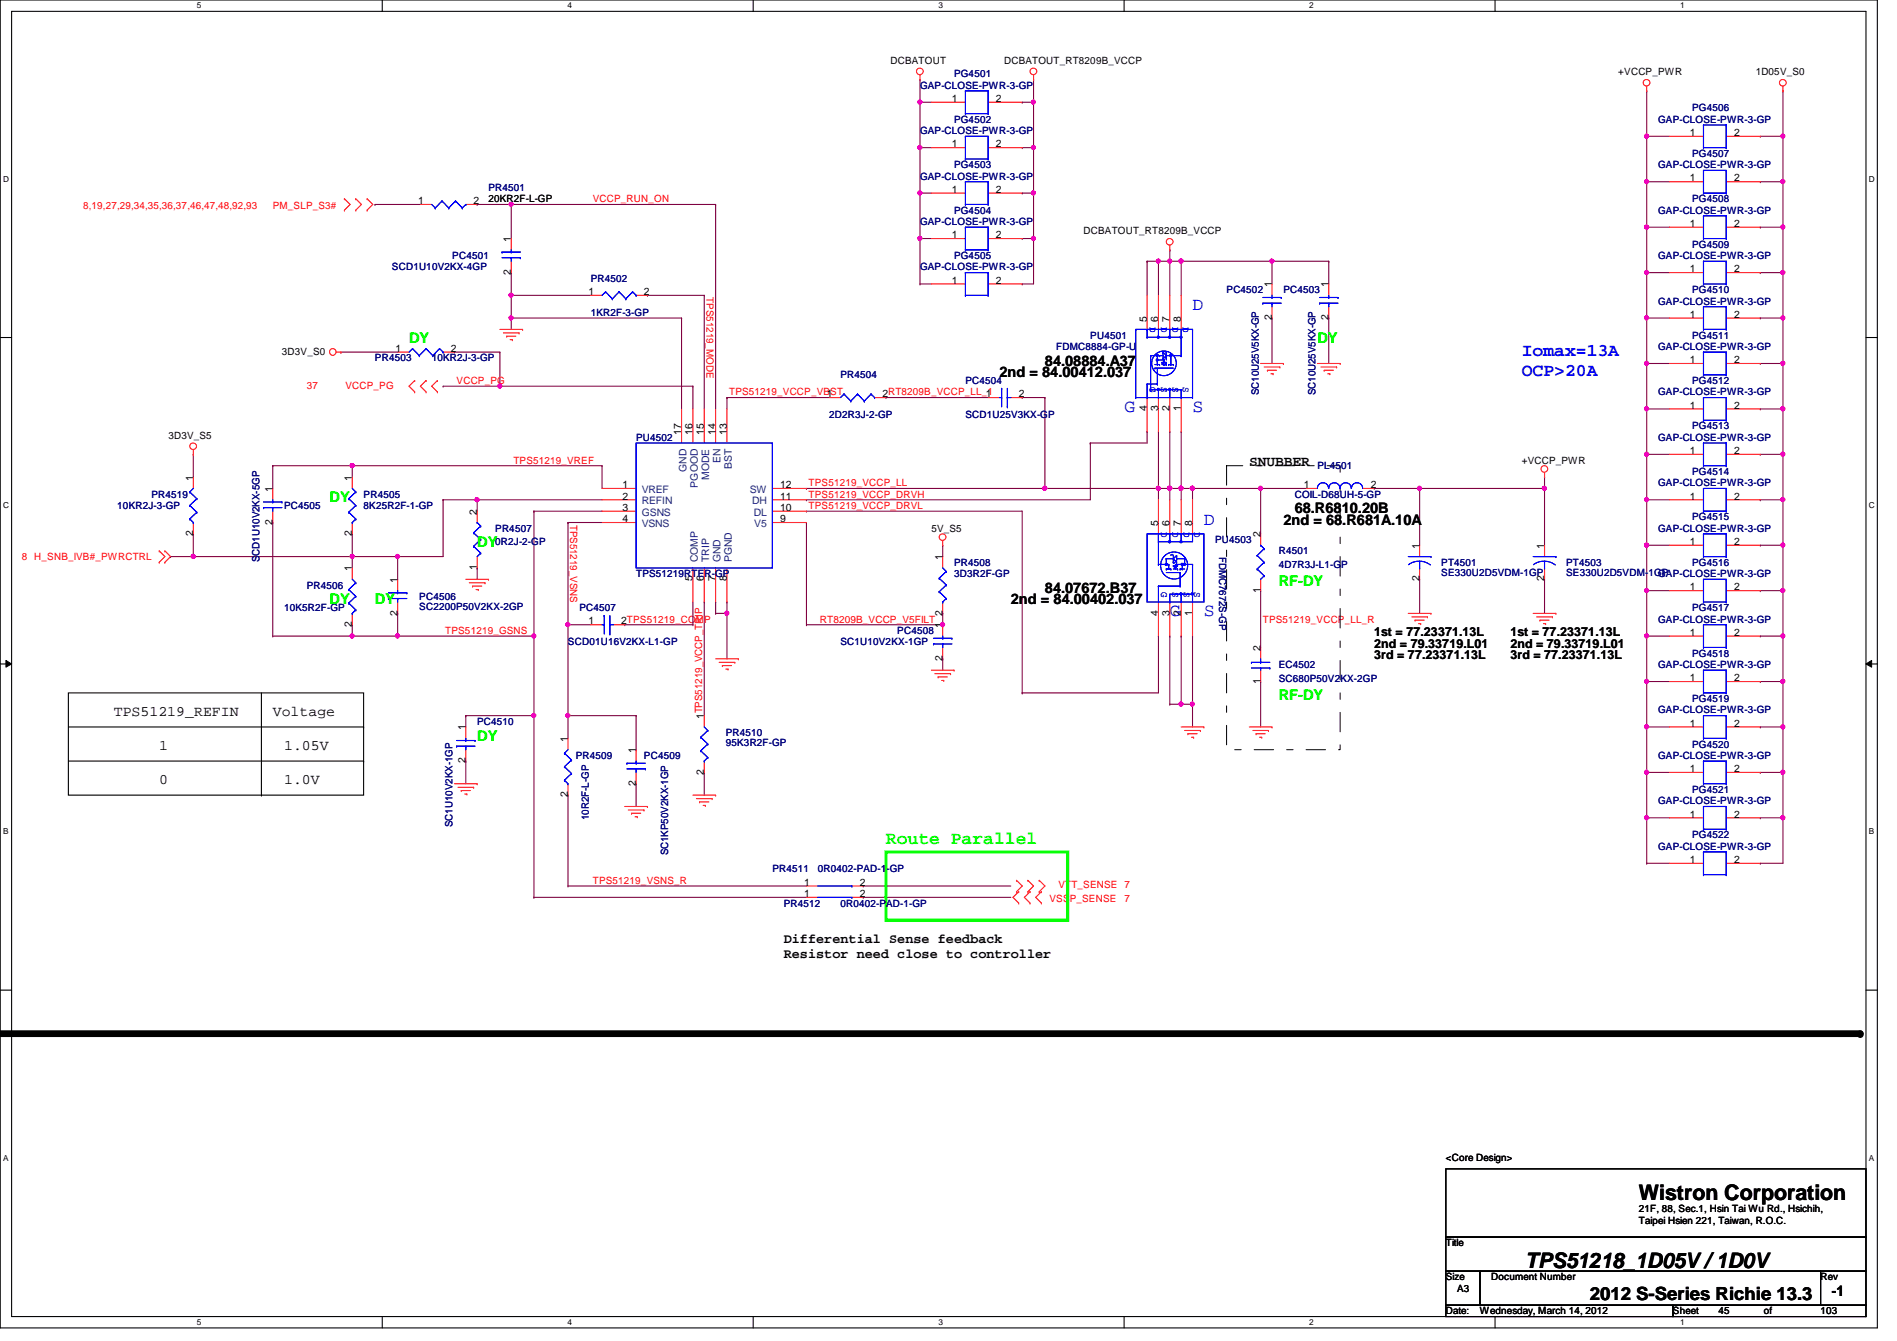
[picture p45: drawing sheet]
<svg xmlns="http://www.w3.org/2000/svg" width="297mm" height="210mm" viewBox="0 0 297 210" stroke-linecap="round" stroke-linejoin="round" font-family="sans-serif">
<defs><g id="words">
<g font-size="3.3">
<text x="256.6" y="187.9">Wistron Corporation</text>
<text x="238.8" y="198.5">TPS51218_1D05V / 1D0V</text>
</g>
<g font-size="2.8" fill="#00f">
<text x="186.7" y="48.5">D</text>
<text x="238.3" y="55.7">Iomax=13A</text>
<text x="238.3" y="58.9">OCP&gt;20A</text>
<text x="176.1" y="64.5">G</text>
<text x="186.7" y="64.5">S</text>
<text x="188.5" y="82.3">D</text>
<text x="183.2" y="96.5">G</text>
<text x="188.5" y="96.5">S</text>
</g>
<text font-size="2.8" fill="#0f0" x="138.7" y="132.2">Route Parallel</text>
<text font-size="2.8" x="249" y="203.5">2012 S-Series Richie 13.3</text>
<g font-size="2.3" fill="#0f0">
<text x="64" y="53.7">DY</text>
<text x="206.3" y="53.7">DY</text>
<text x="51.6" y="78.6">DY</text>
<text x="74.7" y="85.7">DY</text>
<text x="51.6" y="94.6">DY</text>
<text x="58.7" y="94.6">DY</text>
<text x="200.2" y="91.7">RF-DY</text>
<text x="200.2" y="109.5">RF-DY</text>
<text x="74.7" y="115.9">DY</text>
</g>
<g font-size="2.3">
<text x="156.5" y="59">2nd = 84.00412.037</text>
<text x="163.6" y="57.2">84.08884.A37</text>
<text x="195.6" y="73">SNUBBER</text>
<text x="201" y="82.1">2nd = 68.R681A.10A</text>
<text x="202.7" y="80.3">68.R6810.20B</text>
<text x="158.3" y="94.6">2nd = 84.00402.037</text>
<text x="163.6" y="92.8">84.07672.B37</text>
<text x="17.8" y="112.1">TPS51219_REFIN</text>
<text x="42.7" y="112.1">Voltage</text>
<text x="24.9" y="117.4">1</text>
<text x="44.5" y="117.4">1.05V</text>
<text x="24.9" y="122.8">0</text>
<text x="44.5" y="122.8">1.0V</text>
<text x="286.8" y="202.9">-1</text>
</g>
<g font-size="2.1">
<text x="122.7" y="147.5">Differential Sense feedback</text>
<text x="122.7" y="149.9">Resistor need close to controller</text>
</g>
<g font-size="1.9">
<text x="215.2" y="101.4">2nd = 79.33719.L01</text>
<text x="215.2" y="99.6">1st = 77.23371.13L</text>
<text x="236.5" y="101.4">2nd = 79.33719.L01</text>
<text x="236.5" y="99.6">1st = 77.23371.13L</text>
<text x="215.2" y="103.2">3rd = 77.23371.13L</text>
<text x="236.5" y="103.2">3rd = 77.23371.13L</text>
</g>
<g font-size="1.6">
<text x="139.4" y="10">DCBATOUT</text>
<text x="157.2" y="10">DCBATOUT_RT8209B_VCCP</text>
<text x="253.4" y="11.8">+VCCP_PWR</text>
<text x="274.9" y="11.8">1D05V_S0</text>
<text x="149.1" y="16">1</text>
<text x="156" y="16">2</text>
<text x="149.1" y="23.1">1</text>
<text x="156" y="23.1">2</text>
<text x="264.6" y="21.3">1</text>
<text x="271.5" y="21.3">2</text>
<text x="264.6" y="28.4">1</text>
<text x="271.5" y="28.4">2</text>
<text x="65.5" y="32">1</text>
<text x="74.2" y="32">2</text>
<text x="76.5" y="31.7">20KR2F-L-GP</text>
<text x="149.1" y="30.2">1</text>
<text x="156" y="30.2">2</text>
<text x="264.6" y="35.5">1</text>
<text x="271.5" y="35.5">2</text>
<text x="80" y="37.9" transform="rotate(-90 80 37.9)">1</text>
<text x="149.1" y="37.3">1</text>
<text x="156" y="37.3">2</text>
<text x="169.7" y="36.7">DCBATOUT_RT8209B_VCCP</text>
<text x="80" y="43" transform="rotate(-90 80 43)">2</text>
<text x="92.2" y="46.2">1</text>
<text x="100.8" y="46.2">2</text>
<text x="149.1" y="44.4">1</text>
<text x="156" y="44.4">2</text>
<text x="199.1" y="45" transform="rotate(-90 199.1 45)">1</text>
<text x="208" y="45" transform="rotate(-90 208 45)">1</text>
<text x="264.6" y="42.6">1</text>
<text x="271.5" y="42.6">2</text>
<text x="179.6" y="50.3" transform="rotate(-90 179.6 50.3)">5</text>
<text x="181.4" y="50.3" transform="rotate(-90 181.4 50.3)">6</text>
<text x="183.1" y="50.3" transform="rotate(-90 183.1 50.3)">7</text>
<text x="184.9" y="50.3" transform="rotate(-90 184.9 50.3)">8</text>
<text x="199.1" y="50.1" transform="rotate(-90 199.1 50.1)">2</text>
<text x="208" y="50.1" transform="rotate(-90 208 50.1)">2</text>
<text x="264.6" y="49.7">1</text>
<text x="271.5" y="49.7">2</text>
<text x="44.2" y="55.5">3D3V_S0</text>
<text x="61.9" y="55.1">1</text>
<text x="70.6" y="55.1">2</text>
<text x="264.6" y="56.9">1</text>
<text x="271.5" y="56.9">2</text>
<text x="129.5" y="62.2">1</text>
<text x="138.2" y="62.2">2RT8209B_VCCP_LL_1</text>
<text x="154.4" y="62.2">1</text>
<text x="159.5" y="62.2">2</text>
<text x="179.6" y="64.3" transform="rotate(-90 179.6 64.3)">4</text>
<text x="181.4" y="64.3" transform="rotate(-90 181.4 64.3)">3</text>
<text x="183.1" y="64.3" transform="rotate(-90 183.1 64.3)">2</text>
<text x="184.9" y="64.3" transform="rotate(-90 184.9 64.3)">1</text>
<text x="264.6" y="64">1</text>
<text x="271.5" y="64">2</text>
<text x="26.4" y="68.7">3D3V_S5</text>
<text x="106.7" y="68.1" transform="rotate(-90 106.7 68.1)">17</text>
<text x="108.5" y="68.1" transform="rotate(-90 108.5 68.1)">16</text>
<text x="110.2" y="68.1" transform="rotate(-90 110.2 68.1)">15</text>
<text x="112" y="68.1" transform="rotate(-90 112 68.1)">14</text>
<text x="113.8" y="68.1" transform="rotate(-90 113.8 68.1)">13</text>
<text x="264.6" y="71.1">1</text>
<text x="271.5" y="71.1">2</text>
<text x="30.2" y="75.2" transform="rotate(-90 30.2 75.2)">1</text>
<text x="42.7" y="77" transform="rotate(-90 42.7 77)">1</text>
<text x="55.1" y="75.2" transform="rotate(-90 55.1 75.2)">1</text>
<text x="97.5" y="76.4">1</text>
<text x="122.2" y="76.4">12</text>
<text x="204.2" y="76.4">1</text>
<text x="214.6" y="76.4">2</text>
<text x="238.3" y="72.6">+VCCP_PWR</text>
<text x="30.2" y="83.9" transform="rotate(-90 30.2 83.9)">2</text>
<text x="42.7" y="82.1" transform="rotate(-90 42.7 82.1)">2</text>
<text x="55.1" y="83.9" transform="rotate(-90 55.1 83.9)">2</text>
<text x="74.7" y="80.6" transform="rotate(-90 74.7 80.6)">2</text>
<text x="97.5" y="78.2">2</text>
<text x="97.5" y="80">3</text>
<text x="97.5" y="81.7">4</text>
<text x="122.2" y="81.7">9</text>
<text x="122.2" y="80">10</text>
<text x="122.2" y="78.2">11</text>
<text x="145.8" y="83.2">5V_S5</text>
<text x="181.4" y="82.3" transform="rotate(-90 181.4 82.3)">5</text>
<text x="183.1" y="82.3" transform="rotate(-90 183.1 82.3)">6</text>
<text x="184.9" y="82.3" transform="rotate(-90 184.9 82.3)">7</text>
<text x="186.7" y="82.3" transform="rotate(-90 186.7 82.3)">8</text>
<text x="264.6" y="78.2">1</text>
<text x="271.5" y="78.2">2</text>
<text x="55.1" y="89.5" transform="rotate(-90 55.1 89.5)">1</text>
<text x="74.7" y="89.2" transform="rotate(-90 74.7 89.2)">1</text>
<text x="147.6" y="87.7" transform="rotate(-90 147.6 87.7)">1</text>
<text x="197.4" y="84.1" transform="rotate(-90 197.4 84.1)">2</text>
<text x="222.2" y="85.9" transform="rotate(-90 222.2 85.9)">1</text>
<text x="241.8" y="85.9" transform="rotate(-90 241.8 85.9)">1</text>
<text x="264.6" y="85.3">1</text>
<text x="271.5" y="85.3">2</text>
<text x="62.2" y="91.2" transform="rotate(-90 62.2 91.2)">1</text>
<text x="108.5" y="91" transform="rotate(-90 108.5 91)">5</text>
<text x="110.2" y="91" transform="rotate(-90 110.2 91)">6</text>
<text x="112" y="91" transform="rotate(-90 112 91)">7</text>
<text x="113.8" y="91" transform="rotate(-90 113.8 91)">8</text>
<text x="197.4" y="92.8" transform="rotate(-90 197.4 92.8)">1</text>
<text x="222.2" y="91" transform="rotate(-90 222.2 91)">2</text>
<text x="241.8" y="91" transform="rotate(-90 241.8 91)">2</text>
<text x="264.6" y="92.4">1</text>
<text x="271.5" y="92.4">2</text>
<text x="55.1" y="98.1" transform="rotate(-90 55.1 98.1)">2</text>
<text x="62.2" y="96.4" transform="rotate(-90 62.2 96.4)">2</text>
<text x="92.2" y="97.7">1</text>
<text x="97.3" y="97.7">2TPS51219_COMP</text>
<text x="147.6" y="98.3" transform="rotate(-90 147.6 98.3)">1</text>
<text x="147.6" y="96.4" transform="rotate(-90 147.6 96.4)">2</text>
<text x="181.4" y="96.4" transform="rotate(-90 181.4 96.4)">4</text>
<text x="183.1" y="96.4" transform="rotate(-90 183.1 96.4)">3</text>
<text x="184.9" y="96.4" transform="rotate(-90 184.9 96.4)">2</text>
<text x="186.7" y="96.4" transform="rotate(-90 186.7 96.4)">1</text>
<text x="197.4" y="101.9" transform="rotate(-90 197.4 101.9)">2</text>
<text x="264.6" y="99.5">1</text>
<text x="271.5" y="99.5">2</text>
<text x="147.6" y="103.5" transform="rotate(-90 147.6 103.5)">2</text>
<text x="197.4" y="107" transform="rotate(-90 197.4 107)">1</text>
<text x="264.6" y="106.6">1</text>
<text x="271.5" y="106.6">2</text>
<text x="110.2" y="112.6" transform="rotate(-90 110.2 112.6)">1TPS51219_VCCP_TRIP</text>
<text x="264.6" y="113.7">1</text>
<text x="271.5" y="113.7">2</text>
<text x="72.9" y="119.5" transform="rotate(-90 72.9 119.5)">2</text>
<text x="72.9" y="114.3" transform="rotate(-90 72.9 114.3)">1</text>
<text x="88.9" y="116.1" transform="rotate(-90 88.9 116.1)">1</text>
<text x="99.6" y="117.9" transform="rotate(-90 99.6 117.9)">1</text>
<text x="88.9" y="124.8" transform="rotate(-90 88.9 124.8)">2</text>
<text x="99.6" y="123" transform="rotate(-90 99.6 123)">2</text>
<text x="110.2" y="121.2" transform="rotate(-90 110.2 121.2)">2</text>
<text x="264.6" y="120.9">1</text>
<text x="271.5" y="120.9">2</text>
<text x="264.6" y="128">1</text>
<text x="271.5" y="128">2</text>
<text x="264.6" y="135.1">1</text>
<text x="271.5" y="135.1">2</text>
<text x="125.9" y="140.4">1</text>
<text x="125.9" y="138.6">1</text>
<text x="134.6" y="140.4">2</text>
<text x="134.6" y="138.6">2</text>
<text x="226.4" y="181.7">&lt;Core Design&gt;</text>
<text x="256.6" y="189.7">21F, 88, Sec.1, Hsin Tai Wu Rd., Hsichih,</text>
<text x="256.6" y="191.6">Taipei Hsien 221, Taiwan, R.O.C.</text>
<text x="226.4" y="195.1">Title</text>
<text x="226.4" y="200.4">Size</text>
<text x="228.2" y="202.2">A3</text>
<text x="233.5" y="200.4">Document Number</text>
<text x="285.1" y="200.4">Rev</text>
<text x="226.4" y="205.7">Date:</text>
<text x="231.7" y="205.7">Wednesday, March 14, 2012</text>
<text x="262" y="205.7">Sheet</text>
<text x="269.1" y="205.7">45</text>
<text x="276.2" y="205.7">of</text>
<text x="285.1" y="205.7">103</text>
</g>
<g font-size="1.6" fill="#000080">
<text x="144.1" y="13.9">GAP-CLOSE-PWR-3-GP</text>
<text x="149.4" y="12.1">PG4501</text>
<text x="265" y="17.4">PG4506</text>
<text x="144.1" y="21">GAP-CLOSE-PWR-3-GP</text>
<text x="149.4" y="19.2">PG4502</text>
<text x="259.6" y="19.2">GAP-CLOSE-PWR-3-GP</text>
<text x="76.5" y="29.9">PR4501</text>
<text x="144.1" y="28.1">GAP-CLOSE-PWR-3-GP</text>
<text x="149.4" y="26.3">PG4503</text>
<text x="259.6" y="26.3">GAP-CLOSE-PWR-3-GP</text>
<text x="265" y="24.6">PG4507</text>
<text x="144.1" y="35.2">GAP-CLOSE-PWR-3-GP</text>
<text x="149.4" y="33.4">PG4504</text>
<text x="259.6" y="33.4">GAP-CLOSE-PWR-3-GP</text>
<text x="265" y="31.7">PG4508</text>
<text x="70.8" y="40.6">PC4501</text>
<text x="149.4" y="40.6">PG4505</text>
<text x="259.6" y="40.6">GAP-CLOSE-PWR-3-GP</text>
<text x="265" y="38.8">PG4509</text>
<text x="61.4" y="42.3">SCD1U10V2KX-4GP</text>
<text x="92.5" y="44.1">PR4502</text>
<text x="144.1" y="42.3">GAP-CLOSE-PWR-3-GP</text>
<text x="192.1" y="45.9">PC4502</text>
<text x="201" y="45.9">PC4503</text>
<text x="259.6" y="47.7">GAP-CLOSE-PWR-3-GP</text>
<text x="265" y="45.9">PG4510</text>
<text x="92.5" y="49.4">1KR2F-3-GP</text>
<text x="170.7" y="53">PU4501</text>
<text x="265" y="53">PG4511</text>
<text x="58.7" y="56.6">PR4503</text>
<text x="67.6" y="56.6">10KR2J-3-GP</text>
<text x="131.6" y="59.2">PR4504</text>
<text x="165.4" y="54.8">FDMC8884-GP-U</text>
<text x="259.6" y="54.8">GAP-CLOSE-PWR-3-GP</text>
<text x="129.8" y="65.4">2D2R3J-2-GP</text>
<text x="151.2" y="60.1">PC4504</text>
<text x="151.2" y="65.4">SCD1U25V3KX-GP</text>
<text x="197.1" y="61.9" transform="rotate(-90 197.1 61.9)">SC10U25V5KX-GP</text>
<text x="206" y="61.9" transform="rotate(-90 206 61.9)">SC10U25V5KX-GP</text>
<text x="259.6" y="61.9">GAP-CLOSE-PWR-3-GP</text>
<text x="265" y="60.1">PG4512</text>
<text x="99.6" y="69">PU4502</text>
<text x="259.6" y="69">GAP-CLOSE-PWR-3-GP</text>
<text x="265" y="67.2">PG4513</text>
<text x="23.7" y="77.9">PR4519</text>
<text x="56.9" y="77.9">PR4505</text>
<text x="202.7" y="77.9">COIL-D68UH-5-GP</text>
<text x="206.3" y="73.4">PL4501</text>
<text x="259.6" y="76.1">GAP-CLOSE-PWR-3-GP</text>
<text x="265" y="74.3">PG4514</text>
<text x="18.4" y="79.7">10KR2J-3-GP</text>
<text x="44.5" y="79.7">PC4505</text>
<text x="56.9" y="79.7">8K25R2F-1-GP</text>
<text x="77.6" y="83.2">PR4507</text>
<text x="259.6" y="83.2">GAP-CLOSE-PWR-3-GP</text>
<text x="265" y="81.4">PG4515</text>
<text x="40.6" y="88" transform="rotate(-90 40.6 88)">SCD1U10V2KX-5GP</text>
<text x="77.6" y="85.3">0R2J-2-GP</text>
<text x="149.4" y="88.6">PR4508</text>
<text x="190.3" y="85">PU4503</text>
<text x="190.9" y="87.1" transform="rotate(90 190.9 87.1)">FDMC7672S-GP</text>
<text x="200.2" y="86.8">R4501</text>
<text x="200.2" y="88.9">4D7R3J-L1-GP</text>
<text x="225.7" y="88.6">PT4501</text>
<text x="245.2" y="88.6">PT4503</text>
<text x="265" y="88.6">PG4516</text>
<text x="44.5" y="95.7">10K5R2F-GP</text>
<text x="48" y="92.1">PR4506</text>
<text x="65.7" y="93.9">PC4506</text>
<text x="65.7" y="95.5">SC2200P50V2KX-2GP</text>
<text x="90.7" y="95.7">PC4507</text>
<text x="99.6" y="90.3">TPS51219RTER-GP</text>
<text x="149.4" y="90.3">3D3R2F-GP</text>
<text x="225.7" y="90.2">SE330U2D5VDM-1GP</text>
<text x="245.2" y="90.2">SE330U2D5VDM-1GP</text>
<text x="259.6" y="90.3">GAP-CLOSE-PWR-3-GP</text>
<text x="265" y="95.7">PG4517</text>
<text x="88.9" y="101">SCD01U16V2KX-L1-GP</text>
<text x="131.6" y="101">SC1U10V2KX-1GP</text>
<text x="140.5" y="99.2">PC4508</text>
<text x="259.6" y="97.5">GAP-CLOSE-PWR-3-GP</text>
<text x="200.2" y="104.6">EC4502</text>
<text x="200.2" y="106.7">SC680P50V2KX-2GP</text>
<text x="259.6" y="104.6">GAP-CLOSE-PWR-3-GP</text>
<text x="265" y="102.8">PG4518</text>
<text x="74.7" y="113.5">PC4510</text>
<text x="259.6" y="111.7">GAP-CLOSE-PWR-3-GP</text>
<text x="265" y="109.9">PG4519</text>
<text x="90.2" y="118.8">PR4509</text>
<text x="100.8" y="118.8">PC4509</text>
<text x="113.7" y="115.2">PR4510</text>
<text x="113.7" y="116.8">95K3R2F-GP</text>
<text x="259.6" y="118.8">GAP-CLOSE-PWR-3-GP</text>
<text x="265" y="117">PG4520</text>
<text x="259.6" y="125.9">GAP-CLOSE-PWR-3-GP</text>
<text x="265" y="124.1">PG4521</text>
<text x="70.9" y="129.5" transform="rotate(-90 70.9 129.5)">SC1U10V2KX-1GP</text>
<text x="92.2" y="128.4" transform="rotate(-90 92.2 128.4)">10R2F-L-GP</text>
<text x="265" y="131.2">PG4522</text>
<text x="104.6" y="133.9" transform="rotate(-90 104.6 133.9)">SC1KP50V2KX-1GP</text>
<text x="120.9" y="136.6">PR4511</text>
<text x="128.1" y="136.6">0R0402-PAD-1-GP</text>
<text x="259.6" y="133">GAP-CLOSE-PWR-3-GP</text>
<text x="122.7" y="141.9">PR4512</text>
<text x="131.6" y="141.9">0R0402-PAD-1-GP</text>
</g>
<g font-size="1.6" fill="#f00">
<text x="13" y="32.7">8,19,27,29,34,35,36,37,46,47,48,92,93</text>
<text x="42.7" y="32.7">PM_SLP_S3#</text>
<text x="92.8" y="31.7">VCCP_RUN_ON</text>
<text x="110.6" y="46.6" transform="rotate(90 110.6 46.6)">TPS51219_MODE</text>
<text x="48" y="60.8">37</text>
<text x="54.1" y="60.8">VCCP_PG</text>
<text x="71.5" y="60.1">VCCP_PG</text>
<text x="114.2" y="61.9">TPS51219_VCCP_VBST</text>
<text x="80.4" y="72.6">TPS51219_VREF</text>
<text x="126.6" y="77.9">TPS51219_VCCP_DRVH</text>
<text x="126.6" y="76.1">TPS51219_VCCP_LL</text>
<text x="89.3" y="82.1" transform="rotate(90 89.3 82.1)">TPS51219_VSNS</text>
<text x="126.6" y="79.7">TPS51219_VCCP_DRVL</text>
<text x="3.4" y="87.7">8 H_SNB_IVB#_PWRCTRL</text>
<text x="69.7" y="99.2">TPS51219_GSNS</text>
<text x="128.4" y="97.5">RT8209B_VCCP_V5FILT</text>
<text x="197.7" y="97.5">TPS51219_VCCP_LL_R</text>
<text x="92.8" y="138.3">TPS51219_VSNS_R</text>
<text x="164.3" y="141.2">VSSP_SENSE</text>
<text x="165.7" y="139.1">VTT_SENSE 7</text>
<text x="176.1" y="141.2">7</text>
</g>
<g font-size="1.6" fill="#00f">
<text x="180" y="51.2" transform="rotate(90 180 51.2)">D</text>
<text x="181.8" y="51.2" transform="rotate(90 181.8 51.2)">D</text>
<text x="183.6" y="51.2" transform="rotate(90 183.6 51.2)">D</text>
<text x="185.2" y="51.2" transform="rotate(90 185.2 51.2)">D</text>
<text x="180" y="60.6" transform="rotate(90 180 60.6)">G</text>
<text x="181.8" y="60.6" transform="rotate(90 181.8 60.6)">S</text>
<text x="183.6" y="60.6" transform="rotate(90 183.6 60.6)">S</text>
<text x="185.2" y="60.6" transform="rotate(90 185.2 60.6)">S</text>
<text x="181.8" y="83.2" transform="rotate(90 181.8 83.2)">D</text>
<text x="183.6" y="83.2" transform="rotate(90 183.6 83.2)">D</text>
<text x="185.4" y="83.2" transform="rotate(90 185.4 83.2)">D</text>
<text x="187" y="83.2" transform="rotate(90 187 83.2)">D</text>
<text x="181.8" y="92.6" transform="rotate(90 181.8 92.6)">G</text>
<text x="183.6" y="92.6" transform="rotate(90 183.6 92.6)">S</text>
<text x="185.4" y="92.6" transform="rotate(90 185.4 92.6)">S</text>
<text x="187" y="92.6" transform="rotate(90 187 92.6)">S</text>
</g>
<g font-size="1.6" fill="#004080">
<text x="100.5" y="77.2">VREF</text>
<text x="107.5" y="73.9" transform="rotate(-90 107.5 73.9)">GND</text>
<text x="109.3" y="76.3" transform="rotate(-90 109.3 76.3)">PGOOD</text>
<text x="111" y="75.1" transform="rotate(-90 111 75.1)">MODE</text>
<text x="112.8" y="72.5" transform="rotate(-90 112.8 72.5)">EN</text>
<text x="114.6" y="73.4" transform="rotate(-90 114.6 73.4)">BST</text>
<text x="117.4" y="77.2">SW</text>
<text x="100.5" y="79">REFIN</text>
<text x="100.5" y="80.7">GSNS</text>
<text x="100.5" y="82.5">VSNS</text>
<text x="117.8" y="79">DH</text>
<text x="118" y="80.7">DL</text>
<text x="118.1" y="82.5">V5</text>
<text x="109.3" y="88" transform="rotate(-90 109.3 88)">COMP</text>
<text x="111" y="88" transform="rotate(-90 111 88)">TRIP</text>
<text x="112.8" y="88" transform="rotate(-90 112.8 88)">GND</text>
<text x="114.6" y="88" transform="rotate(-90 114.6 88)">PGND</text>
</g>
<g font-size="1.3">
<text x="30.8" y="1.3">5</text>
<text x="88.9" y="1.3">4</text>
<text x="146.9" y="1.3">3</text>
<text x="205" y="1.3">2</text>
<text x="263.1" y="1.3">1</text>
<text x=".5" y="28.4">D</text>
<text x="292.6" y="28.4">D</text>
<text x=".5" y="79.5">C</text>
<text x="292.6" y="79.5">C</text>
<text x=".5" y="130.6">B</text>
<text x="292.6" y="130.6">B</text>
<text x=".5" y="181.7">A</text>
<text x="292.6" y="181.7">A</text>
<text x="30.8" y="207.4">5</text>
<text x="88.9" y="207.4">4</text>
<text x="146.9" y="207.4">3</text>
<text x="205" y="207.4">2</text>
<text x="263.1" y="207.4">1</text>
</g>
</g></defs>
<path d="M0 0h294v207.9h-294zM1.8 1.8h290.4v204.3h-290.4z" fill="none" stroke="#000" stroke-width=".17"/>
<g fill="#fff">
<path d="M30.8 .2h.7v1.4h-.7z"/>
<path d="M30.8 206.2h.7v1.4h-.7z"/>
</g>
<path d="M59.9 0v1.8M59.9 206.1v1.8" fill="none" stroke="#000" stroke-width=".17"/>
<g fill="#fff">
<path d="M88.9 .2h.6v1.4h-.6z"/>
<path d="M88.9 206.2h.6v1.4h-.6z"/>
</g>
<path d="M117.9 0v1.8M117.9 206.1v1.8" fill="none" stroke="#000" stroke-width=".17"/>
<g fill="#fff">
<path d="M146.9 .2h.7v1.4h-.7z"/>
<path d="M146.9 206.2h.7v1.4h-.7z"/>
</g>
<path d="M176 0v1.8M176 206.1v1.8" fill="none" stroke="#000" stroke-width=".17"/>
<g fill="#fff">
<path d="M205 .2h.7v1.4h-.7z"/>
<path d="M205 206.2h.7v1.4h-.7z"/>
</g>
<path d="M234.1 0v1.8M234.1 206.1v1.8" fill="none" stroke="#000" stroke-width=".17"/>
<g fill="#fff">
<path d="M263.1 .2h.7v1.4h-.7z"/>
<path d="M263.1 206.2h.7v1.4h-.7z"/>
<path d="M.5 27.3h.9v1.4h-.9z"/>
<path d="M292.6 27.3h.9v1.4h-.9z"/>
<path d="M.5 78.4h.9v1.4h-.9z"/>
<path d="M292.6 78.4h.9v1.4h-.9z"/>
</g>
<path d="M0 52.8h1.8M292.2 52.8h1.8" fill="none" stroke="#000" stroke-width=".17"/>
<g fill="#fff">
<path d="M.5 129.5h.8v1.4h-.8z"/>
<path d="M292.6 129.5h.9v1.4h-.9z"/>
</g>
<path d="M0 103.9h1.8M292.2 103.9h1.8" fill="none" stroke="#000" stroke-width=".17"/>
<path d="M.9 103.4l.9 .5-.9 .5zM292.2 103.9l.9-.5v1z" fill="#000"/>
<path d="M.9 103.4l.9 .5-.9 .5zM292.2 103.9l.9-.5v1z" fill="none" stroke="#000" stroke-width=".16"/>
<g fill="#fff">
<path d="M.5 180.5h.8v1.4h-.8z"/>
<path d="M292.6 180.5h.9v1.4h-.9z"/>
</g>
<path d="M0 155h1.8M292.2 155h1.8" fill="none" stroke="#000" stroke-width=".17"/>
<path d="M275.6 28.4h.1M275.6 35.6h.1M275.6 35.6h3.6M279.2 21.3h.1M279.2 21.3v7.1h-3.6M275.6 42.7h.1M275.6 42.7h3.6" fill="none" stroke="#800040" stroke-width=".17"/>
<circle cx="279.2" cy="21.3" r=".32" fill="#f0f"/>
<circle cx="279.2" cy="21.3" r=".32" fill="none" stroke="#f0f" stroke-width=".17"/>
<path d="M279.2 28.4h.1M279.2 28.4v7.2" fill="none" stroke="#800040" stroke-width=".17"/>
<circle cx="279.2" cy="28.4" r=".32" fill="#f0f"/>
<circle cx="279.2" cy="28.4" r=".32" fill="none" stroke="#f0f" stroke-width=".17"/>
<path d="M279.2 35.6h.1M279.2 35.6v7.1" fill="none" stroke="#800040" stroke-width=".17"/>
<circle cx="279.2" cy="35.5" r=".32" fill="#f0f"/>
<circle cx="279.2" cy="35.5" r=".32" fill="none" stroke="#f0f" stroke-width=".17"/>
<path d="M55.2 87.1h.1M55.2 87.1h7.1M181.4 99.6h.1M181.4 99.6v8.9M186.7 99.6h.1M186.7 99.6v10.6" fill="none" stroke="#800040" stroke-width=".17"/>
<circle cx="55.1" cy="87.1" r=".32" fill="#f0f"/>
<circle cx="55.1" cy="87.1" r=".32" fill="none" stroke="#f0f" stroke-width=".17"/>
<path d="M69.4 78.2h.1M69.4 78.2h5.3M83.6 80h.1M83.6 80v19.6M275.6 92.5h.1M279.2 85.3h.1M279.2 85.3v7.2h-3.6" fill="none" stroke="#800040" stroke-width=".17"/>
<circle cx="279.2" cy="85.3" r=".32" fill="#f0f"/>
<circle cx="279.2" cy="85.3" r=".32" fill="none" stroke="#f0f" stroke-width=".17"/>
<path d="M257.8 92.5h.1M257.8 85.3h.1M257.8 92.5h3.6M257.8 85.3v7.2" fill="none" stroke="#800040" stroke-width=".17"/>
<circle cx="257.8" cy="85.3" r=".32" fill="#f0f"/>
<circle cx="257.8" cy="85.3" r=".32" fill="none" stroke="#f0f" stroke-width=".17"/>
<path d="M275.6 71.1h.1M279.2 64h.1M279.2 64v7.1h-3.6" fill="none" stroke="#800040" stroke-width=".17"/>
<circle cx="279.2" cy="64" r=".32" fill="#f0f"/>
<circle cx="279.2" cy="64" r=".32" fill="none" stroke="#f0f" stroke-width=".17"/>
<path d="M275.6 99.6h.1M279.2 92.5h.1M279.2 92.5v7.1h-3.6" fill="none" stroke="#800040" stroke-width=".17"/>
<circle cx="279.2" cy="92.4" r=".32" fill="#f0f"/>
<circle cx="279.2" cy="92.4" r=".32" fill="none" stroke="#f0f" stroke-width=".17"/>
<path d="M257.8 99.6h.1M257.8 92.5h.1M257.8 99.6h3.6M257.8 92.5v7.1" fill="none" stroke="#800040" stroke-width=".17"/>
<circle cx="257.8" cy="92.4" r=".32" fill="#f0f"/>
<circle cx="257.8" cy="92.4" r=".32" fill="none" stroke="#f0f" stroke-width=".17"/>
<path d="M279.2 99.6h.1M279.2 99.6v7.1h-3.6M275.6 106.7h.1" fill="none" stroke="#800040" stroke-width=".17"/>
<circle cx="279.2" cy="99.5" r=".32" fill="#f0f"/>
<circle cx="279.2" cy="99.5" r=".32" fill="none" stroke="#f0f" stroke-width=".17"/>
<path d="M257.8 99.6h.1M257.8 99.6v7.1M257.8 106.7h.1M257.8 106.7h3.6" fill="none" stroke="#800040" stroke-width=".17"/>
<circle cx="257.8" cy="99.5" r=".32" fill="#f0f"/>
<circle cx="257.8" cy="99.5" r=".32" fill="none" stroke="#f0f" stroke-width=".17"/>
<path d="M275.6 113.8h.1M279.2 106.7h.1M279.2 106.7v7.1h-3.6" fill="none" stroke="#800040" stroke-width=".17"/>
<circle cx="279.2" cy="106.7" r=".32" fill="#f0f"/>
<circle cx="279.2" cy="106.7" r=".32" fill="none" stroke="#f0f" stroke-width=".17"/>
<path d="M257.8 113.8h.1M257.8 106.7h.1M257.8 113.8h3.6M257.8 106.7v7.1" fill="none" stroke="#800040" stroke-width=".17"/>
<circle cx="257.8" cy="106.7" r=".32" fill="#f0f"/>
<circle cx="257.8" cy="106.7" r=".32" fill="none" stroke="#f0f" stroke-width=".17"/>
<path d="M279.2 113.8h.1M279.2 113.8v7.1h-3.6M275.6 120.9h.1" fill="none" stroke="#800040" stroke-width=".17"/>
<circle cx="279.2" cy="113.8" r=".32" fill="#f0f"/>
<circle cx="279.2" cy="113.8" r=".32" fill="none" stroke="#f0f" stroke-width=".17"/>
<path d="M257.8 113.8h.1M257.8 113.8v7.1M257.8 120.9h.1M257.8 120.9h3.6" fill="none" stroke="#800040" stroke-width=".17"/>
<circle cx="257.8" cy="113.8" r=".32" fill="#f0f"/>
<circle cx="257.8" cy="113.8" r=".32" fill="none" stroke="#f0f" stroke-width=".17"/>
<path d="M257.8 21.3h.1M257.8 35.6h.1M257.8 28.4h.1M257.8 21.3h3.6M257.8 35.6h3.6M257.8 28.4h3.6M257.8 21.3v7.1" fill="none" stroke="#800040" stroke-width=".17"/>
<circle cx="257.8" cy="21.3" r=".32" fill="#f0f"/>
<circle cx="257.8" cy="21.3" r=".32" fill="none" stroke="#f0f" stroke-width=".17"/>
<path d="M257.8 28.4h.1M257.8 28.4v7.2" fill="none" stroke="#800040" stroke-width=".17"/>
<circle cx="257.8" cy="28.4" r=".32" fill="#f0f"/>
<circle cx="257.8" cy="28.4" r=".32" fill="none" stroke="#f0f" stroke-width=".17"/>
<path d="M257.8 14.2h.1M257.8 14.2v7.1M275.6 128h.1M279.2 120.9h.1M279.2 120.9v7.1h-3.6" fill="none" stroke="#800040" stroke-width=".17"/>
<circle cx="279.2" cy="120.9" r=".32" fill="#f0f"/>
<circle cx="279.2" cy="120.9" r=".32" fill="none" stroke="#f0f" stroke-width=".17"/>
<path d="M257.8 128h.1M257.8 120.9h.1M257.8 128h3.6M257.8 120.9v7.1" fill="none" stroke="#800040" stroke-width=".17"/>
<circle cx="257.8" cy="120.9" r=".32" fill="#f0f"/>
<circle cx="257.8" cy="120.9" r=".32" fill="none" stroke="#f0f" stroke-width=".17"/>
<path d="M275.6 135.1h.1M279.2 128h.1M279.2 128v7.1h-3.6" fill="none" stroke="#800040" stroke-width=".17"/>
<circle cx="279.2" cy="128" r=".32" fill="#f0f"/>
<circle cx="279.2" cy="128" r=".32" fill="none" stroke="#f0f" stroke-width=".17"/>
<path d="M257.8 135.1h.1M257.8 128h.1M257.8 135.1h3.6M257.8 128v7.1" fill="none" stroke="#800040" stroke-width=".17"/>
<circle cx="257.8" cy="128" r=".32" fill="#f0f"/>
<circle cx="257.8" cy="128" r=".32" fill="none" stroke="#f0f" stroke-width=".17"/>
<path d="M179.6 67.6h.1M179.6 67.6v1.7M62.3 96h.1M62.3 99.6h.1M62.3 96v3.6M62.3 99.6h21.3M112.1 94.2h.1M112.1 94.2v1.8" fill="none" stroke="#800040" stroke-width=".17"/>
<circle cx="83.6" cy="99.5" r=".32" fill="#f0f"/>
<circle cx="83.6" cy="99.5" r=".32" fill="none" stroke="#f0f" stroke-width=".17"/>
<path d="M74.7 78.2h.1M74.7 78.2h19.6" fill="none" stroke="#800040" stroke-width=".17"/>
<circle cx="74.7" cy="78.2" r=".32" fill="#f0f"/>
<circle cx="74.7" cy="78.2" r=".32" fill="none" stroke="#f0f" stroke-width=".17"/>
<path d="M80 49.8h.1M80 46.2h.1M80 49.8h26.7M80 46.2v3.6M106.7 49.8h.1M106.7 49.8v14.2M74.7 78.2h.1M74.7 78.2v1.8" fill="none" stroke="#800040" stroke-width=".17"/>
<circle cx="80" cy="46.2" r=".32" fill="#f0f"/>
<circle cx="80" cy="46.2" r=".32" fill="none" stroke="#f0f" stroke-width=".17"/>
<g fill="none" stroke="#800040" stroke-width=".17">
<path d="M80 46.2h.1M80 42.7h.1M80 46.2h12.5M80 42.7v3.5M94.3 72.9h.1M94.3 72.9v3.6M30.3 87.1h.1M30.3 87.1h24.9M110.3 94.2h.1M110.3 94.2v17.8M83.6 112h.1M83.6 112v28.5"/>
<path d="M88.9 138.7h.1M88.9 138.7h37.4M99.6 122.7h.1M99.6 122.7v3.5"/>
</g>
<circle cx="30.2" cy="87.1" r=".32" fill="#f0f"/>
<circle cx="30.2" cy="87.1" r=".32" fill="none" stroke="#f0f" stroke-width=".17"/>
<path d="M62.3 87.1h.1M62.3 87.1h7.1M112.1 96h.1M113.8 94.2h.1M113.8 94.2v1.8h-1.7" fill="none" stroke="#800040" stroke-width=".17"/>
<circle cx="62.2" cy="87.1" r=".32" fill="#f0f"/>
<circle cx="62.2" cy="87.1" r=".32" fill="none" stroke="#f0f" stroke-width=".17"/>
<g fill="none" stroke="#800040" stroke-width=".17">
<path d="M101.4 46.2h.1M101.4 46.2h8.9M110.3 46.2h.1M110.3 46.2v17.8M42.7 72.9h.1M42.7 72.9v3.6M42.7 72.9h51.6M55.2 72.9h.1M55.2 87.1h.1M55.2 87.1v1.8M88.9 81.8h.1M88.9 81.8h5.4"/>
<path d="M97.8 97.8h.1M97.8 97.8h10.7M108.5 97.8h.1M108.5 94.2v3.6M88.9 124.5h.1M88.9 124.5v14.2"/>
</g>
<circle cx="55.1" cy="72.9" r=".32" fill="#f0f"/>
<circle cx="55.1" cy="72.9" r=".32" fill="none" stroke="#f0f" stroke-width=".17"/>
<path d="M80 49.8h.1M80 49.8v1.8M55.2 72.9h.1M55.2 72.9v1.8M69.4 78.2h.1M69.4 78.2v8.9M163.6 62.2h.1M163.6 62.2v14.3M72.9 119.1h.1M72.9 119.1v3.6" fill="none" stroke="#800040" stroke-width=".17"/>
<circle cx="80" cy="49.8" r=".32" fill="#f0f"/>
<circle cx="80" cy="49.8" r=".32" fill="none" stroke="#f0f" stroke-width=".17"/>
<g fill="none" stroke="#800040" stroke-width=".17">
<path d="M80 32h.1M80 32v5.3M112.1 32h.1M112.1 32v32M53.4 55.1h.1M53.4 55.1h8.9M42.7 81.8h.1M42.7 99.6h.1M42.7 81.8v17.8M42.7 99.6h12.5M55.2 83.6h.1M55.2 83.6v3.5"/>
<path d="M83.6 80h.1M83.6 99.6h.1M83.6 80h10.7M83.6 99.6v12.4h-10.7M88.9 97.8h.1M88.9 81.8h.1M88.9 97.8h3.6M88.9 81.8v16M72.9 112h.1M72.9 112v1.8M110.3 120.9h.1M110.3 120.9v3.6"/>
</g>
<circle cx="83.6" cy="112" r=".32" fill="#f0f"/>
<circle cx="83.6" cy="112" r=".32" fill="none" stroke="#f0f" stroke-width=".17"/>
<path d="M78.3 60.5h.1M78.3 60.5h30.2M135.2 138.7h.1M135.2 138.7h23.1M83.6 140.5h.1M83.6 140.5h42.7" fill="none" stroke="#800040" stroke-width=".17"/>
<circle cx="78.2" cy="60.4" r=".32" fill="#f0f"/>
<circle cx="78.2" cy="60.4" r=".32" fill="none" stroke="#f0f" stroke-width=".17"/>
<g fill="none" stroke="#800040" stroke-width=".17">
<path d="M74.7 32h.1M74.7 32h5.3M71.2 55.1h.1M71.2 55.1h7.1M78.3 55.1h.1M78.3 55.1v5.4M108.5 60.5h.1M108.5 60.5v3.5M55.2 97.8h.1M55.2 99.6h.1M55.2 97.8v1.8M55.2 99.6h7.1"/>
<path d="M62.3 87.1h.1M62.3 87.1v3.6M126.3 81.8h.1M126.3 80h.1M126.3 81.8v16M126.3 80h33.8"/>
</g>
<circle cx="62.2" cy="99.5" r=".32" fill="#f0f"/>
<circle cx="62.2" cy="99.5" r=".32" fill="none" stroke="#f0f" stroke-width=".17"/>
<circle cx="55.1" cy="99.5" r=".32" fill="#f0f"/>
<circle cx="55.1" cy="99.5" r=".32" fill="none" stroke="#f0f" stroke-width=".17"/>
<path d="M113.8 96h.1M113.8 96v7.1" fill="none" stroke="#800040" stroke-width=".17"/>
<circle cx="113.8" cy="96" r=".32" fill="#f0f"/>
<circle cx="113.8" cy="96" r=".32" fill="none" stroke="#f0f" stroke-width=".17"/>
<path d="M113.8 62.2h.1M113.8 62.2h16M138.7 62.2h.1M138.7 62.2h16M163.6 76.5h.1M163.6 76.5h17.8" fill="none" stroke="#800040" stroke-width=".17"/>
<circle cx="163.6" cy="76.4" r=".32" fill="#f0f"/>
<circle cx="163.6" cy="76.4" r=".32" fill="none" stroke="#f0f" stroke-width=".17"/>
<path d="M113.8 62.2h.1M113.8 62.2v1.8M126.3 78.2h.1M126.3 78.2h44.4M126.3 97.8h.1M147.6 96h.1M147.6 96v1.8h-21.3M147.6 103.1h.1M147.6 103.1v1.8" fill="none" stroke="#800040" stroke-width=".17"/>
<circle cx="147.6" cy="97.8" r=".32" fill="#f0f"/>
<circle cx="147.6" cy="97.8" r=".32" fill="none" stroke="#f0f" stroke-width=".17"/>
<path d="M80 32h.1M80 32h32.1" fill="none" stroke="#800040" stroke-width=".17"/>
<circle cx="80" cy="32" r=".32" fill="#f0f"/>
<circle cx="80" cy="32" r=".32" fill="none" stroke="#f0f" stroke-width=".17"/>
<path d="M58.7 32h.1M58.7 32h7.1M160.1 62.2h.1M160.1 62.2h3.5M74.7 88.9h.1M74.7 88.9v1.8M147.6 85.3h.1M147.6 85.3v1.8M88.9 112h.1M88.9 112v3.6" fill="none" stroke="#800040" stroke-width=".17"/>
<circle cx="88.9" cy="112" r=".32" fill="#f0f"/>
<circle cx="88.9" cy="112" r=".32" fill="none" stroke="#f0f" stroke-width=".17"/>
<path d="M257.8 42.7h.1M257.8 56.9h.1M257.8 49.8h.1M257.8 42.7h3.6M257.8 56.9h3.6M257.8 49.8h3.6M257.8 42.7v7.1M170.7 69.3h.1M170.7 69.3h8.9M135.2 140.5h.1M135.2 140.5h23.1" fill="none" stroke="#800040" stroke-width=".17"/>
<circle cx="257.8" cy="42.6" r=".32" fill="#f0f"/>
<circle cx="257.8" cy="42.6" r=".32" fill="none" stroke="#f0f" stroke-width=".17"/>
<path d="M257.8 49.8h.1M257.8 49.8v7.1" fill="none" stroke="#800040" stroke-width=".17"/>
<circle cx="257.8" cy="49.8" r=".32" fill="#f0f"/>
<circle cx="257.8" cy="49.8" r=".32" fill="none" stroke="#f0f" stroke-width=".17"/>
<path d="M257.8 35.6h.1M257.8 35.6v7.1" fill="none" stroke="#800040" stroke-width=".17"/>
<circle cx="257.8" cy="35.5" r=".32" fill="#f0f"/>
<circle cx="257.8" cy="35.5" r=".32" fill="none" stroke="#f0f" stroke-width=".17"/>
<path d="M241.8 76.5h.1M241.8 76.5v8.8M241.8 90.7h.1M241.8 90.7v5.3" fill="none" stroke="#800040" stroke-width=".17"/>
<circle cx="241.8" cy="76.4" r=".32" fill="#f0f"/>
<circle cx="241.8" cy="76.4" r=".32" fill="none" stroke="#f0f" stroke-width=".17"/>
<path d="M126.3 76.5h.1M126.3 76.5h37.3M215.2 76.5h.1M215.2 76.5h26.6M222.3 76.5h.1" fill="none" stroke="#800040" stroke-width=".17"/>
<circle cx="222.3" cy="76.4" r=".32" fill="#f0f"/>
<circle cx="222.3" cy="76.4" r=".32" fill="none" stroke="#f0f" stroke-width=".17"/>
<path d="M279.2 78.2h.1M279.2 78.2v7.1h-3.6M275.6 85.3h.1" fill="none" stroke="#800040" stroke-width=".17"/>
<circle cx="279.2" cy="78.2" r=".32" fill="#f0f"/>
<circle cx="279.2" cy="78.2" r=".32" fill="none" stroke="#f0f" stroke-width=".17"/>
<path d="M257.8 78.2h.1M257.8 78.2h3.6M257.8 78.2v7.1M257.8 85.3h.1M257.8 85.3h3.6" fill="none" stroke="#800040" stroke-width=".17"/>
<circle cx="257.8" cy="78.2" r=".32" fill="#f0f"/>
<circle cx="257.8" cy="78.2" r=".32" fill="none" stroke="#f0f" stroke-width=".17"/>
<path d="M257.8 71.1h.1M257.8 71.1v7.1" fill="none" stroke="#800040" stroke-width=".17"/>
<circle cx="257.8" cy="71.1" r=".32" fill="#f0f"/>
<circle cx="257.8" cy="71.1" r=".32" fill="none" stroke="#f0f" stroke-width=".17"/>
<path d="M275.6 78.2h.1M279.2 71.1h.1M279.2 71.1v7.1h-3.6" fill="none" stroke="#800040" stroke-width=".17"/>
<circle cx="279.2" cy="71.1" r=".32" fill="#f0f"/>
<circle cx="279.2" cy="71.1" r=".32" fill="none" stroke="#f0f" stroke-width=".17"/>
<path d="M257.8 64h.1M257.8 71.1h.1M257.8 64h3.6M257.8 71.1h3.6M257.8 64v7.1" fill="none" stroke="#800040" stroke-width=".17"/>
<circle cx="257.8" cy="64" r=".32" fill="#f0f"/>
<circle cx="257.8" cy="64" r=".32" fill="none" stroke="#f0f" stroke-width=".17"/>
<path d="M257.8 56.9h.1M257.8 56.9v7.1" fill="none" stroke="#800040" stroke-width=".17"/>
<circle cx="257.8" cy="56.9" r=".32" fill="#f0f"/>
<circle cx="257.8" cy="56.9" r=".32" fill="none" stroke="#f0f" stroke-width=".17"/>
<path d="M199.2 40.9h.1M199.2 40.9h8.9M208.1 40.9h.1M208.1 49.8h.1M208.1 40.9v3.5M208.1 49.8v7.1" fill="none" stroke="#800040" stroke-width=".17"/>
<circle cx="199.2" cy="40.9" r=".32" fill="#f0f"/>
<circle cx="199.2" cy="40.9" r=".32" fill="none" stroke="#f0f" stroke-width=".17"/>
<path d="M186.7 110.2h.1M186.7 110.2v3.6" fill="none" stroke="#800040" stroke-width=".17"/>
<circle cx="186.7" cy="110.2" r=".32" fill="#f0f"/>
<circle cx="186.7" cy="110.2" r=".32" fill="none" stroke="#f0f" stroke-width=".17"/>
<path d="M185 40.9h.1M185 40.9h14.2M199.2 40.9h.1M199.2 49.8h.1M199.2 40.9v3.5M199.2 49.8v7.1" fill="none" stroke="#800040" stroke-width=".17"/>
<circle cx="184.9" cy="40.9" r=".32" fill="#f0f"/>
<circle cx="184.9" cy="40.9" r=".32" fill="none" stroke="#f0f" stroke-width=".17"/>
<path d="M144.1 37.3h.1M144.1 37.3v7.1" fill="none" stroke="#800040" stroke-width=".17"/>
<circle cx="144" cy="37.3" r=".32" fill="#f0f"/>
<circle cx="144" cy="37.3" r=".32" fill="none" stroke="#f0f" stroke-width=".17"/>
<path d="M161.8 37.3h.1M161.8 37.3v7.1" fill="none" stroke="#800040" stroke-width=".17"/>
<circle cx="161.8" cy="37.3" r=".32" fill="#f0f"/>
<circle cx="161.8" cy="37.3" r=".32" fill="none" stroke="#f0f" stroke-width=".17"/>
<path d="M144.1 44.4h.1M144.1 44.4h1.7M160.1 44.4h.1M160.1 44.4h1.7M181.4 40.9h.1M181.4 40.9h1.8" fill="none" stroke="#800040" stroke-width=".17"/>
<circle cx="181.4" cy="40.9" r=".32" fill="#f0f"/>
<circle cx="181.4" cy="40.9" r=".32" fill="none" stroke="#f0f" stroke-width=".17"/>
<path d="M275.6 49.8h.1M275.6 56.9h.1M275.6 49.8h3.6M275.6 56.9h3.6M183.2 67.6h.1M183.2 67.6v8.9M186.7 76.5h.1M186.7 76.5v1.7M275.6 64h.1M275.6 64h3.6" fill="none" stroke="#800040" stroke-width=".17"/>
<circle cx="183.1" cy="76.4" r=".32" fill="#f0f"/>
<circle cx="183.1" cy="76.4" r=".32" fill="none" stroke="#f0f" stroke-width=".17"/>
<path d="M179.6 40.9h.1M179.6 40.9v5.3M185 40.9h.1M185 40.9v5.3M279.2 42.7h.1M279.2 42.7v7.1M241.8 74.7h.1M241.8 74.7v1.8" fill="none" stroke="#800040" stroke-width=".17"/>
<circle cx="279.2" cy="42.6" r=".32" fill="#f0f"/>
<circle cx="279.2" cy="42.6" r=".32" fill="none" stroke="#f0f" stroke-width=".17"/>
<path d="M279.2 56.9h.1M279.2 56.9v7.1" fill="none" stroke="#800040" stroke-width=".17"/>
<circle cx="279.2" cy="56.9" r=".32" fill="#f0f"/>
<circle cx="279.2" cy="56.9" r=".32" fill="none" stroke="#f0f" stroke-width=".17"/>
<path d="M279.2 49.8h.1M279.2 49.8v7.1" fill="none" stroke="#800040" stroke-width=".17"/>
<circle cx="279.2" cy="49.8" r=".32" fill="#f0f"/>
<circle cx="279.2" cy="49.8" r=".32" fill="none" stroke="#f0f" stroke-width=".17"/>
<path d="M183.2 39.1h.1M183.2 39.1v7.1M183.2 40.9h.1M183.2 40.9h1.8" fill="none" stroke="#800040" stroke-width=".17"/>
<circle cx="184.9" cy="40.9" r=".32" fill="#f0f"/>
<circle cx="184.9" cy="40.9" r=".32" fill="none" stroke="#f0f" stroke-width=".17"/>
<circle cx="183.1" cy="40.9" r=".32" fill="#f0f"/>
<circle cx="183.1" cy="40.9" r=".32" fill="none" stroke="#f0f" stroke-width=".17"/>
<g fill="none" stroke="#800040" stroke-width=".17">
<path d="M144.1 37.3h.1M144.1 37.3h1.7M160.1 37.3h.1M160.1 37.3h1.7M179.6 40.9h.1M179.6 40.9h1.8M181.4 40.9h.1M181.4 40.9v5.3M170.7 69.3h.1M170.7 69.3v8.9M181.4 67.6h.1M181.4 76.5h.1"/>
<path d="M181.4 67.6v10.6M181.4 76.5h1.8M160.1 108.5h.1M160.1 108.5h21.3"/>
</g>
<circle cx="183.1" cy="76.4" r=".32" fill="#f0f"/>
<circle cx="183.1" cy="76.4" r=".32" fill="none" stroke="#f0f" stroke-width=".17"/>
<circle cx="181.4" cy="76.4" r=".32" fill="#f0f"/>
<circle cx="181.4" cy="76.4" r=".32" fill="none" stroke="#f0f" stroke-width=".17"/>
<path d="M144.1 30.2h.1M144.1 30.2v7.1M161.8 30.2h.1M161.8 30.2v7.1M183.2 76.5h.1M183.2 76.5v1.7M183.2 76.5h1.8M185 76.5h.1M185 76.5v1.7M183.2 110.2h.1M183.2 110.2h3.5M185 110.2h.1" fill="none" stroke="#800040" stroke-width=".17"/>
<circle cx="184.9" cy="76.4" r=".32" fill="#f0f"/>
<circle cx="184.9" cy="76.4" r=".32" fill="none" stroke="#f0f" stroke-width=".17"/>
<circle cx="183.1" cy="76.4" r=".32" fill="#f0f"/>
<circle cx="183.1" cy="76.4" r=".32" fill="none" stroke="#f0f" stroke-width=".17"/>
<path d="M183.2 99.6h.1M183.2 99.6v10.6M185 99.6h.1M185 99.6v10.6" fill="none" stroke="#800040" stroke-width=".17"/>
<circle cx="184.9" cy="110.2" r=".32" fill="#f0f"/>
<circle cx="184.9" cy="110.2" r=".32" fill="none" stroke="#f0f" stroke-width=".17"/>
<path d="M161.8 12.4h.1M161.8 12.4v3.6M144.1 23.1h.1M144.1 23.1v7.1M222.3 76.5h.1M222.3 76.5v8.8M222.3 90.7h.1M222.3 90.7v5.3" fill="none" stroke="#800040" stroke-width=".17"/>
<circle cx="144" cy="30.2" r=".32" fill="#f0f"/>
<circle cx="144" cy="30.2" r=".32" fill="none" stroke="#f0f" stroke-width=".17"/>
<circle cx="144" cy="23.1" r=".32" fill="#f0f"/>
<circle cx="144" cy="23.1" r=".32" fill="none" stroke="#f0f" stroke-width=".17"/>
<path d="M161.8 23.1h.1M161.8 23.1v7.1" fill="none" stroke="#800040" stroke-width=".17"/>
<circle cx="161.8" cy="30.2" r=".32" fill="#f0f"/>
<circle cx="161.8" cy="30.2" r=".32" fill="none" stroke="#f0f" stroke-width=".17"/>
<circle cx="161.8" cy="23.1" r=".32" fill="#f0f"/>
<circle cx="161.8" cy="23.1" r=".32" fill="none" stroke="#f0f" stroke-width=".17"/>
<path d="M144.1 16h.1M144.1 12.4h.1M144.1 16h1.7M144.1 12.4v3.6M160.1 16h.1M160.1 16h1.7M161.8 16h.1M161.8 16v7.1" fill="none" stroke="#800040" stroke-width=".17"/>
<circle cx="161.8" cy="16" r=".32" fill="#f0f"/>
<circle cx="161.8" cy="16" r=".32" fill="none" stroke="#f0f" stroke-width=".17"/>
<path d="M144.1 16h.1M144.1 16v7.1" fill="none" stroke="#800040" stroke-width=".17"/>
<circle cx="144" cy="16" r=".32" fill="#f0f"/>
<circle cx="144" cy="16" r=".32" fill="none" stroke="#f0f" stroke-width=".17"/>
<g fill="none" stroke="#800040" stroke-width=".17">
<path d="M279.2 14.2h.1M279.2 14.2v7.1h-3.6M144.1 30.2h.1M144.1 23.1h.1M144.1 30.2h1.7M144.1 23.1h1.7M160.1 30.2h.1M160.1 23.1h.1M160.1 30.2h1.7M160.1 23.1h1.7M275.6 21.3h.1M30.3 71.1h.1"/>
<path d="M30.3 71.1v3.6M69.4 60.5h.1M69.4 60.5h8.9M185 67.6h.1M185 67.6v8.9M197.4 76.5h.1M197.4 76.5h7.1M197.4 76.5v7.1M26.7 87.1h.1M30.3 83.6h.1M30.3 83.6v3.5h-3.6M160.1 80v28.5"/>
<path d="M197.4 92.5h.1M197.4 92.5v8.8M160.1 108.5h.1"/>
</g>
<circle cx="197.4" cy="76.4" r=".32" fill="#f0f"/>
<circle cx="197.4" cy="76.4" r=".32" fill="none" stroke="#f0f" stroke-width=".17"/>
<path d="M185 76.5h.1M185 76.5h1.7M197.4 106.7h.1M197.4 106.7v7.1" fill="none" stroke="#800040" stroke-width=".17"/>
<circle cx="186.7" cy="76.4" r=".32" fill="#f0f"/>
<circle cx="186.7" cy="76.4" r=".32" fill="none" stroke="#f0f" stroke-width=".17"/>
<circle cx="184.9" cy="76.4" r=".32" fill="#f0f"/>
<circle cx="184.9" cy="76.4" r=".32" fill="none" stroke="#f0f" stroke-width=".17"/>
<path d="M186.7 76.5h.1M186.7 76.5h10.7" fill="none" stroke="#800040" stroke-width=".17"/>
<circle cx="186.7" cy="76.4" r=".32" fill="#f0f"/>
<circle cx="186.7" cy="76.4" r=".32" fill="none" stroke="#f0f" stroke-width=".17"/>
<path d="M88.9 97.8h.1M88.9 97.8v14.2h10.7M99.6 112h.1M99.6 117.3h.1M99.6 112v5.3" fill="none" stroke="#800040" stroke-width=".17"/>
<circle cx="88.9" cy="97.8" r=".32" fill="#f0f"/>
<circle cx="88.9" cy="97.8" r=".32" fill="none" stroke="#f0f" stroke-width=".17"/>
<g fill="none" stroke="#f00" stroke-width=".17">
<path d="M144.1 12.4h.1M144.1 11.7v.7M161.8 12.4h.1M161.8 11.7v.7M257.8 14.2h.1M257.8 13.5v.7M279.2 14.2h.1M279.2 13.5v.7M53.9 32.9h.1M53.9 31.1h.1M53.9 31.1l.9 .9-.9 .9M55.7 31.1h.1"/>
<path d="M55.7 32.9h.1M55.7 31.1l.9 .9-.9 .9M57.5 32.9h.1M57.5 31.1h.1M57.5 31.1l.9 .9-.9 .9M183.2 39.1h.1M183.2 38.4v.7M52.7 55.1h.7M53.4 55.1h.1M64.9 59.6h.1M64.9 59.6l-.9 .9 .9 .8M66.7 59.6h.1"/>
<path d="M66.7 59.6l-.9 .9 .9 .8M68.5 59.6h.1M68.5 59.6l-.9 .9 .9 .8M78.3 51.6h3.5M78.8 52.1h2.5M79.3 52.6h.1M79.3 52.6h1.5M79.9 53.2h.3M80.2 53.2h.1M81.3 52.1h.1M81.8 51.6h.1M197.4 56.9h3.6"/>
<path d="M197.9 57.4h2.5M198.5 58h.1M198.5 58h1.4M199 58.5h.3M199.3 58.5h.1M200.4 57.4h.1M201 56.9h.1M206.3 56.9h3.5M206.8 57.4h2.5M207.3 58h.1M207.3 58h1.5M207.9 58.5h.3"/>
<path d="M208.2 58.5h.1M209.3 57.4h.1M209.8 56.9h.1M30.3 71.1h.1M30.3 70.4v.7M64.9 61.3h.1M66.7 61.3h.1M68.5 61.3h.1M181.4 78.2v5.4M183.2 78.2v5.4M185 78.2v5.4M186.7 78.2v5.4"/>
<path d="M241.8 74.7h.1M241.8 74v.7M24.9 88h.1M24.9 86.2h.1M24.9 86.2l.9 .9-.9 .9M25.8 86.2h.1M25.8 88h.1M25.8 86.2l.9 .9-.9 .9M72.9 90.7h3.6M73.5 91.2h2.4M74 91.7h.1M74 91.7h1.4"/>
<path d="M74.5 92.3h.4M74.9 92.3h.1M75.9 91.2h.1M76.5 90.7h.1M147.6 85.3h.1M147.6 84.6v.7M181.4 94.2v5.4M183.2 94.2v5.4M185 94.2v5.4M186.7 94.2v5.4M220.5 96h3.6M221.1 96.6h2.4"/>
<path d="M221.6 97.1h.1M221.6 97.1h1.4M222.1 97.6h.4M222.5 97.6h.1M223.5 96.6h.1M224.1 96h.1M240.1 96h3.5M240.6 96.6h2.5M241.1 97.1h.1M241.1 97.1h1.5M241.7 97.6h.3M241.8 85.3v1.8"/>
<path d="M241.8 88.9v1.8M242 97.6h.1M243.1 96.6h.1M243.6 96h.1M112.1 103.1h3.5M112.6 103.7h2.5M113.1 104.2h.1M113.1 104.2h1.5M113.7 104.7h.3M114 104.7h.1M115.1 103.7h.1M115.6 103.1h.1"/>
<path d="M145.8 104.9h3.6M146.4 105.5h2.4M146.9 106h.1M146.9 106h1.4M147.4 106.5h.4M147.8 106.5h.1M148.8 105.5h.1M149.4 104.9h.1M185 113.8h3.5M185.5 114.3h2.5M186 114.9h.1M186 114.9h1.4"/>
<path d="M186.6 115.4h.3M186.9 115.4h.1M188 114.3h.1M188.5 113.8h.1M195.6 113.8h3.6M196.2 114.3h2.4M196.7 114.9h.1M196.7 114.9h1.4M197.2 115.4h.4M197.6 115.4h.1M198.6 114.3h.1M199.2 113.8h.1"/>
<path d="M261.4 106.7h5.3M270.3 106.7h5.3M71.2 122.7h3.5M71.7 123.2h2.5M72.2 123.7h.1M72.2 123.7h1.5M72.8 124.3h.3M73.1 124.3h.1M74.2 123.2h.1M74.7 122.7h.1M97.8 126.2h3.6M98.4 126.8h2.4"/>
<path d="M98.9 127.3h.1M98.9 127.3h1.4M99.4 127.8h.4M99.8 127.8h.1M100.8 126.8h.1M101.4 126.2h.1M108.5 124.5h3.6M109 125h2.5M109.6 125.5h.1M109.6 125.5h1.4M110.1 126.1h.3M110.4 126.1h.1"/>
<path d="M111.5 125h.1M112.1 124.5h.1M159.2 139.6h.1M159.2 137.8h.1M159.2 137.8l.9 .9-.9 .9M159.5 139.6h.1M159.5 139.6l-.9 .9 .9 .9M160.9 137.8h.1M160.9 139.6h.1M160.9 137.8l.9 .9-.9 .9M161.3 139.6h.1M161.3 139.6l-.9 .9 .9 .9"/>
<path d="M162.7 139.6h.1M162.7 137.8h.1M162.7 137.8l.9 .9-.9 .9M163.1 139.6h.1M163.1 139.6l-.9 .9 .9 .9M159.5 141.4h.1M161.3 141.4h.1M163.1 141.4h.1"/>
<circle cx="144" cy="11.2" r=".52"/>
<circle cx="161.8" cy="11.2" r=".52"/>
<circle cx="257.8" cy="12.9" r=".52"/>
<circle cx="279.2" cy="12.9" r=".52"/>
<circle cx="183.2" cy="37.8" r=".52"/>
<circle cx="52.1" cy="55.1" r=".52"/>
<circle cx="30.2" cy="69.8" r=".52"/>
<circle cx="241.8" cy="73.4" r=".52"/>
<circle cx="147.6" cy="84.1" r=".52"/>
</g>
<g fill="none" stroke="#000" stroke-width=".17">
<path d="M10.7 108.5h46.2v16h-46.2zM10.7 119.1h46.2M10.7 113.8h46.2M40.9 108.5v16M56.9 119.1h.1M56.9 113.8h.1M40.9 124.5h.1M226.4 183h65.8v10.6h-65.8zM226.4 193.6h65.8v5.4h-65.8zM226.4 199h5.3v5.3h-5.3zM231.7 199h53.4v5.3h-53.4zM285.1 199h7.1v5.3h-7.1z"/>
<path d="M226.4 204.3h35.6v1.8h-35.6zM262 204.3h30.2v1.8h-30.2z"/>
</g>
<path d="M0 161.8h291.3" fill="none" stroke="#000" stroke-width="1.1"/>
<circle cx="291.3" cy="161.8" r=".53" fill="#000"/>
<path d="M192.1 72.9h17.7v44.4h-17.7z" fill="none" stroke="#000" stroke-width=".16" stroke-dasharray="3 2 1 2"/>
<path d="M138.7 133.3h28.5v10.7h-28.5z" fill="none" stroke="#0f0" stroke-width=".51"/>
<g fill="none" stroke="#00f" stroke-width=".17">
<path d="M181.4 84.8h.1M181.4 83.6h.1M181.4 84.8h5.3M181.4 83.6v1.2M183.2 94.2h.1M183.2 93v1.2M185 93h.1M185 93v1.2M240.1 87.1h3.5M241.8 88.9h.1M241.8 87.8l.8 .1 .9 .5M241.8 87.8l-1.1 .2-.6 .4"/>
<path d="M241.8 87.8v1.1M243.6 87.1h.1M266.7 104.9h.1M266.7 108.5h.1M266.7 104.9v3.6M266.7 104.9h3.6M266.7 108.5h3.6M270.3 104.9h.1M270.3 108.5h.1M270.3 104.9v3.6"/>
</g>
<path d="M184.8 92.8h.2v.3h-.2z" fill-rule="evenodd" fill="#00f"/>
<path d="M184.8 92.8h.2v.3h-.2z" fill="none" stroke="#00f" stroke-width=".17"/>
<path d="M183 84.7h.2v.2h-.2z" fill-rule="evenodd" fill="#00f"/>
<path d="M183 84.7h.2v.2h-.2z" fill="none" stroke="#00f" stroke-width=".17"/>
<path d="M184.8 84.7h.2v.2h-.2z" fill-rule="evenodd" fill="#00f"/>
<g fill="none" stroke="#00f" stroke-width=".17">
<path d="M181.4 88.3h.1M181.4 91.7h.1M181.4 83.6v4.7M181.4 91.7v2.5M181.4 88.3h1.6M181.4 91.7h3.4M182.6 89.1h.1M182.6 89.6h2.2M182.6 89.1h.7M183.2 84.8h.1M183.2 83.6v1.2M183.2 93h3.5"/>
<path d="M183.3 89.1h.1M183.7 88h.1M183.7 89.1h.7M183.7 87v1M184.2 88h.1M184.2 87h.1M184.2 87.5h.1M184.2 87v1M184.2 87.5h1.3M184.4 89.1h.1M184.8 89.6h.1M184.8 91.7h.1"/>
<path d="M184.8 89.1h.1M184.8 89.6v2.1M184.8 89.1h.7M184.8 84.7h.2v.2h-.2zM185 83.6h.1M185 83.6v1.2M185.1 89.1h.1M185.1 88.3v.8M185.5 87.5h.1M186.7 83.6h.1M186.7 88.3h.1M186.7 93h.1"/>
<path d="M186.7 83.6v1.2M186.7 88.3v5.9"/>
<circle cx="183.8" cy="88.5" r="2.12"/>
</g>
<path d="M186.6 92.8h.2v.3h-.2z" fill-rule="evenodd" fill="#00f"/>
<g fill="none" stroke="#00f" stroke-width=".17">
<path d="M182.6 87.5h.1M182.6 87.5v.8M182.6 87.5h1.1M183 88.3h.1M183 88.3v.8M183.7 87.5h.1M183.7 88.6h.1M183.7 87.5l.5 .5M183.7 88.6l.4 .3M183.7 88.6h.7l-.3 .3M184.1 88.3h.1M184.1 88.9h.1"/>
<path d="M184.1 88.3v.8M184.1 88.3h2.6M184.2 88h.1M184.2 87l-.5 .5M185.5 87.5h.1M185.5 87.5v.8M186.6 92.8h.2v.3h-.2zM186.7 88.3h.1"/>
</g>
<path d="M182.5 88.2h.2v.3h-.2z" fill-rule="evenodd" fill="#00f"/>
<path d="M182.5 88.2h.2v.3h-.2z" fill="none" stroke="#00f" stroke-width=".17"/>
<path d="M185.3 88.2h.3v.3h-.3z" fill-rule="evenodd" fill="#00f"/>
<path d="M185.3 88.2h.3v.3h-.3z" fill="none" stroke="#00f" stroke-width=".17"/>
<path d="M185 88.2h.2v.3h-.2z" fill-rule="evenodd" fill="#00f"/>
<path d="M179.6 83.6h8.9v10.6h-8.9zM181.4 84.8h.1M181.4 83.6h.1M181.4 84.8h5.3M181.4 83.6v1.2M183.2 94.2h.1M183.2 93v1.2M183.7 86.9l-.2-.1-.2 .2M184 88l-.1 .1-.2-.1M185 93h.1M185 93v1.2M185 88.2h.2v.3h-.2z" fill="none" stroke="#00f" stroke-width=".17"/>
<path d="M184.8 92.8h.2v.3h-.2z" fill-rule="evenodd" fill="#00f"/>
<path d="M184.8 92.8h.2v.3h-.2z" fill="none" stroke="#00f" stroke-width=".17"/>
<path d="M183 84.7h.2v.2h-.2z" fill-rule="evenodd" fill="#00f"/>
<path d="M183 84.7h.2v.2h-.2z" fill="none" stroke="#00f" stroke-width=".17"/>
<path d="M184.8 84.7h.2v.2h-.2z" fill-rule="evenodd" fill="#00f"/>
<g fill="none" stroke="#00f" stroke-width=".17">
<path d="M181.4 88.3h.1M181.4 91.7h.1M181.4 83.6v4.7M181.4 91.7v2.5M181.4 88.3h1.6M181.4 91.7h3.4M182.6 89.1h.1M182.6 89.6h2.2M182.6 89.1h.7M183.2 84.8h.1M183.2 83.6v1.2M183.2 93h3.5"/>
<path d="M183.3 89.1h.1M183.7 88h.1M183.7 89.1h.7M183.7 87v1M184.2 88h.1M184.2 87h.1M184.2 87.5h.1M184.2 87v1M184.2 87.5h1.3M184.4 89.1h.1M184.8 89.6h.1M184.8 91.7h.1"/>
<path d="M184.8 89.1h.1M184.8 89.6v2.1M184.8 89.1h.7M184.8 84.7h.2v.2h-.2zM185 83.6h.1M185 83.6v1.2M185.1 89.1h.1M185.1 88.3v.8M185.5 87.5h.1M186.7 83.6h.1M186.7 88.3h.1M186.7 93h.1"/>
<path d="M186.7 83.6v1.2M186.7 88.3v5.9"/>
<circle cx="183.8" cy="88.5" r="2.12"/>
</g>
<path d="M186.6 92.8h.2v.3h-.2z" fill-rule="evenodd" fill="#00f"/>
<g fill="none" stroke="#00f" stroke-width=".17">
<path d="M182.6 87.5h.1M182.6 87.5v.8M182.6 87.5h1.1M183 88.3h.1M183 88.3v.8M183.7 87.5h.1M183.7 88.6h.1M183.7 87.5l.5 .5M183.7 88.6l.4 .3M183.7 88.6h.7l-.3 .3M184.1 88.3h.1M184.1 88.9h.1"/>
<path d="M184.1 88.3v.8M184.1 88.3h2.6M184.2 88h.1M184.2 87l-.5 .5M185.5 87.5h.1M185.5 87.5v.8M186.6 92.8h.2v.3h-.2zM186.7 88.3h.1"/>
</g>
<path d="M182.5 88.2h.2v.3h-.2z" fill-rule="evenodd" fill="#00f"/>
<path d="M182.5 88.2h.2v.3h-.2z" fill="none" stroke="#00f" stroke-width=".17"/>
<path d="M185.3 88.2h.3v.3h-.3z" fill-rule="evenodd" fill="#00f"/>
<path d="M185.3 88.2h.3v.3h-.3z" fill="none" stroke="#00f" stroke-width=".17"/>
<path d="M185 88.2h.2v.3h-.2z" fill-rule="evenodd" fill="#00f"/>
<g fill="none" stroke="#00f" stroke-width=".17">
<path d="M151.2 14.2h.1M151.2 17.8h.1M151.2 14.2v3.6M151.2 14.2h3.5M151.2 17.8h3.5M154.7 14.2h.1M154.7 17.8h.1M154.7 14.2v3.6M266.7 19.6h.1M266.7 19.6v3.5M266.7 19.6h3.6M270.3 19.6h.1"/>
<path d="M270.3 19.6v3.5M67.6 32l.6 .6M68.2 32.6h.1M69.2 31.5h.1M69.2 31.5l-1 1.1M69.2 31.5l1.1 1.1M70.3 32.6h.1M71.3 31.5h.1M71.3 31.5l-1 1.1M71.3 31.5l1.1 1.1M72.4 32.6h.1M72.9 32h.1"/>
<path d="M72.9 32l-.5 .6M78.6 39.5h.1M78.6 39.5h2.9M80 39.5h.1M80 39.1v.4M151.2 28.4h.1M151.2 32h.1M151.2 35.6h.1M151.2 39.1h.1M151.2 21.3h.1M151.2 24.9h.1M151.2 21.3v3.6"/>
<path d="M151.2 28.4v3.6M151.2 35.6v3.5M151.2 28.4h3.5M151.2 32h3.5M151.2 35.6h3.5M151.2 39.1h3.5M151.2 21.3h3.5M151.2 24.9h3.5M154.7 28.4h.1M154.7 32h.1M154.7 35.6h.1M154.7 39.1h.1"/>
<path d="M154.7 21.3h.1M154.7 24.9h.1M154.7 21.3v3.6M154.7 28.4v3.6M154.7 35.6v3.5M266.7 33.8h.1M266.7 37.3h.1M266.7 23.1h.1M266.7 26.7h.1M266.7 30.2h.1M266.7 26.7v3.5M266.7 33.8v3.5"/>
<path d="M266.7 33.8h3.6M266.7 37.3h3.6M266.7 23.1h3.6M266.7 26.7h3.6M266.7 30.2h3.6M270.3 33.8h.1M270.3 37.3h.1M270.3 23.1h.1M270.3 26.7h.1M270.3 30.2h.1M270.3 26.7v3.5M270.3 33.8v3.5"/>
<path d="M64.6 54.6h.1M64.6 54.6l-.6 .5M64.6 54.6l1.1 1.1M65.7 55.7h.1M66.7 54.6h.1M66.7 54.6l-1 1.1M66.7 54.6l1.1 1.1M67.8 55.7h.1M68.8 54.6h.1M68.8 54.6l-1 1.1M68.8 54.6l.6 .5M69.4 55.1h.1"/>
<path d="M78.6 40.3h2.9M80 40.3h.1M80 40.3v.6M81.5 40.3h.1M94.8 45.7h.1M94.8 45.7l-.5 .5M94.8 45.7l1.1 1.1M95.9 46.8h.1M96.9 45.7h.1M96.9 45.7l-1 1.1M96.9 45.7l1.1 1.1M98 46.8h.1"/>
<path d="M99.1 45.7h.1M99.1 45.7l-1.1 1.1M99.1 45.7l.5 .5M99.6 46.2h.1M151.2 42.7h.1M151.2 46.2h.1M151.2 42.7v3.5M151.2 42.7h3.5M151.2 46.2h3.5M154.7 42.7h.1M154.7 46.2h.1M154.7 42.7v3.5"/>
<path d="M177.8 51.6h.1M177.8 51.6h8.9M177.8 51.6v10.6M179.6 52.8h.1M179.6 51.6h.1M179.6 52.8h5.4M179.6 51.6v1.2M180.2 55.7h.1M180.2 55.7h1.9M180.2 55.7v5.3M180.8 57.6h.1M180.8 57.1h.8"/>
<path d="M180.8 57.6h2.9M181.1 56.2h.2v.3h-.2zM181.1 55.5h.2v.2h-.2zM181.2 55.7h.1M181.2 56.7h.1M181.2 57.1h.1M181.2 56.3h.1M181.2 55.7v1.4M181.2 57.6v2.5M181.2 56.3h1.1M181.3 52.7h.2v.2h-.2zM181.4 52.8h.1"/>
<path d="M181.4 51.6v1.2M181.6 55.7h.1M181.6 57.1h.1M181.9 56.7h.1M181.9 57.1h.7M181.9 56.7h.7M181.9 56.7l.4 .4M182.1 56.2h.1M182.1 55.1h.1M182.1 56.7h.1M182.1 55.1v1.1M182.1 55.1l.5 .6"/>
<path d="M182.3 57.1h.1M182.3 56.6h.1M182.3 56.3h.1M182.3 56.3v.4M182.6 55.1h.1M182.6 56.2h.1M182.6 55.7h.1M182.6 57.1h.1M182.6 56.7h.1M182.6 55.1v1.1M182.6 55.7l-.5 .5M182.6 55.7h2.4"/>
<path d="M182.6 56.7l-.3 .4M183 57.1h.1M183 57.1h.7M183 52.7h.2v.2h-.2zM183.2 51.6h.1M183.2 51.6v1.2M183.2 55.5h.2v.2h-.2zM183.3 57.1h.1M183.3 55.7v1.4M183.7 57.1h.1M184.8 52.7h.2v.2h-.2zM185 55.7h.1"/>
<path d="M185 51.6v4.1M186.7 51.6h.1M186.7 51.6v10.6M197.7 47.5h.1M197.7 46.6h2.9M197.7 47.5h2.9M199.2 46.6h.1M199.2 47.5h.1M199.2 46.2v.4M199.2 47.5v.5M200.6 46.6h.1M206.6 47.5h.1"/>
<path d="M206.6 46.6h2.9M206.6 47.5h2.9M208.1 46.6h.1M208.1 47.5h.1M208.1 46.2v.4M208.1 47.5v.5M209.5 46.6h.1M266.7 55.1h.1M266.7 58.7h.1M266.7 48h.1M266.7 51.6h.1M266.7 40.9h.1"/>
<path d="M266.7 44.4h.1M266.7 40.9v3.5M266.7 48v3.6M266.7 55.1v3.6M266.7 55.1h3.6M266.7 58.7h3.6M266.7 48h3.6M266.7 51.6h3.6M266.7 40.9h3.6M266.7 44.4h3.6M270.3 55.1h.1M270.3 58.7h.1"/>
<path d="M270.3 48h.1M270.3 51.6h.1M270.3 40.9h.1M270.3 44.4h.1M270.3 40.9v3.5M270.3 48v3.6M270.3 55.1v3.6M29.7 77h.1M29.7 79.1h.1M29.7 77l1.1 1.1M29.7 79.1l1.1 1.1M30.3 76.5l-.6 .5"/>
<path d="M30.8 78.1h.1M30.8 78.1l-1.1 1M41.3 79.5h.1M41.3 78.6h2.9M41.3 79.5h2.9M42.7 78.6h.1M42.7 79.5h.1M42.7 78.2v.4M42.7 79.5v.5M44.2 78.6h.1M54.6 78.1h.1M54.6 78.1l1.1 1"/>
<path d="M55.2 76.5l.5 .5M55.7 77h.1M55.7 79.1h.1M55.7 77l-1.1 1.1M55.7 79.1l-1.1 1.1M99.6 69.3h21.3v19.6h-21.3zM132.2 61.7h.1M132.2 61.7l-.6 .5M132.2 61.7l1 1.1M133.2 62.8h.1M134.3 61.7h.1M134.3 61.7l-1.1 1.1"/>
<path d="M134.3 61.7l1 1.1M135.3 62.8h.1M136.4 61.7h.1M136.4 61.7l-1.1 1.1M136.4 61.7l.5 .5M136.9 62.2h.1M156.5 62.2h.3M156.8 62.2h.1M156.8 60.8h.1M156.8 60.8v2.9M157.7 62.2h.1M157.7 63.7h.1"/>
<path d="M157.7 62.2h.6M157.7 60.8v2.9M177.8 62.2h.1M177.8 62.2h8.9M179.6 60.1h.1M179.6 62.2h.1M179.6 60.1v2.1M179.6 60.1h1.6M180.2 61h.1M180.2 61h4.8M181.2 60.1h.1M181.3 60.8h.2v.3h-.2z"/>
<path d="M181.4 62.2h.1M181.4 61v1.2M183 60.8h.2v.3h-.2zM183.2 61h.1M183.2 61v1.2M185 61h.1M185 62.2h.1M185 61v1.2M186.7 62.2h.1M206.3 76.5a.87 .87 0 0 1 .9-.9 .87 .87 0 0 1 .8 .9M208.1 76.5a.87 .87 0 0 1 .8-.9 .87 .87 0 0 1 .9 .9M209.8 76.5a.87 .87 0 0 1 .9-.9 .87 .87 0 0 1 .9 .9"/>
<path d="M211.6 76.5a.87 .87 0 0 1 .9-.9 .87 .87 0 0 1 .9 .9M266.7 69.3h.1M266.7 72.9h.1M266.7 62.2h.1M266.7 65.8h.1M266.7 76.5h.1M266.7 62.2v3.6M266.7 69.3v3.6M266.7 76.5v3.5M266.7 69.3h3.6M266.7 72.9h3.6M266.7 62.2h3.6"/>
<path d="M266.7 65.8h3.6M266.7 76.5h3.6M270.3 69.3h.1M270.3 72.9h.1M270.3 62.2h.1M270.3 65.8h.1M270.3 76.5h.1M270.3 62.2v3.6M270.3 69.3v3.6M270.3 76.5v3.5M29.7 81.2h.1M29.7 81.2l.6 .6"/>
<path d="M30.3 81.8h.1M30.8 80.2h.1M30.8 80.2l-1.1 1M54.6 92.3h.1M54.6 94.4h.1M54.6 80.2h.1M54.6 92.3l1.1 1M54.6 94.4l1.1 1.1M54.6 80.2l1.1 1M55.2 96h.1M55.2 81.8h.1M55.2 90.7l.5 .5"/>
<path d="M55.7 91.2h.1M55.7 93.3h.1M55.7 95.5h.1M55.7 81.2h.1M55.7 91.2l-1.1 1.1M55.7 93.3l-1.1 1.1M55.7 95.5l-.5 .5M55.7 81.2l-.5 .6M60.8 93.7h.1M60.8 92.8h2.9M60.8 93.7h2.9M62.3 92.8h.1"/>
<path d="M62.3 93.7h.1M62.3 92.5v.3M62.3 93.7v.5M63.7 92.8h.1M74.2 85.5h.1M74.2 83.4h.1M74.2 85.5l1.1 1.1M74.2 83.4l1.1 1.1M74.7 81.8h.1M74.7 81.8l.6 .5M75.3 86.6h.1M75.3 84.5h.1"/>
<path d="M75.3 82.3h.1M75.3 86.6l-.6 .5M75.3 84.5l-1.1 1M75.3 82.3l-1.1 1.1M94.3 97.8h.3M94.6 97.8h.1M94.6 96.4h.1M94.6 96.4v2.8M95.5 97.8h.1M95.5 99.2h.1M95.5 97.8h.6M95.5 96.4v2.8"/>
<path d="M146.2 99.9h2.9M147.1 90.5h.1M147.1 92.6h.1M147.1 90.5l1.1 1.1M147.1 92.6l1.1 1.1M147.6 99.9h.1M147.6 94.2h.1M147.6 99.6v.3M147.6 88.9l.6 .6M148.2 89.5h.1M148.2 91.6h.1M148.2 93.7h.1"/>
<path d="M148.2 89.5l-1.1 1M148.2 91.6l-1.1 1M148.2 93.7l-.6 .5M149.1 99.9h.1M179.6 83.6h8.9v10.6h-8.9zM183.7 86.9l-.2-.1-.2 .2M184 88l-.1 .1-.2-.1M185 88.2h.2v.3h-.2zM196.8 89.1h.1M196.8 87h.1M196.8 89.1l1.1 1M196.8 87l1.1 1"/>
<path d="M197.4 85.3h.1M197.4 85.3l.5 .6M197.9 90.1h.1M197.9 88h.1M197.9 85.9h.1M197.9 90.1l-.5 .6M197.9 88l-1.1 1.1M197.9 85.9l-1.1 1.1M220.5 87.1h3.6M222.3 88.9h.1M222.3 87.8l.7 .1 1 .5M222.3 87.8l-1.1 .2-.6 .4"/>
<path d="M222.3 87.8v1.1M224.1 87.1h.1M266.7 83.6h.1M266.7 87.1h.1M266.7 97.8h.1M266.7 80h.1M266.7 90.7h.1M266.7 94.2h.1M266.7 83.6v3.5M266.7 90.7v3.5M266.7 97.8v3.5M266.7 87.1h3.6"/>
<path d="M266.7 83.6h3.6M266.7 97.8h3.6M266.7 80h3.6M266.7 90.7h3.6M266.7 94.2h3.6M270.3 83.6h.1M270.3 87.1h.1M270.3 97.8h.1M270.3 80h.1M270.3 90.7h.1M270.3 94.2h.1M270.3 83.6v3.5"/>
<path d="M270.3 90.7v3.5M270.3 97.8v3.5M71.5 116.8h.1M71.5 115.9h2.9M71.5 116.8h2.9M72.9 115.9h.1M72.9 116.8h.1M72.9 115.6v.3M72.9 116.8v.5M74.4 115.9h.1M88.4 117.9h.1M88.4 117.9l1.1 1.1"/>
<path d="M88.9 117.3l-.5 .6M89.5 119h.1M89.5 119l-1.1 1M98.2 119.5h.1M98.2 119.5h2.8M99.6 119.5h.1M99.6 119.1v.4M109.7 115.4h.1M109.7 117.5h.1M109.7 115.4l1.1 1.1M109.7 117.5l1.1 1.1M110.3 119.1h.1"/>
<path d="M110.3 113.8l.5 .5M110.8 114.3h.1M110.8 116.5h.1M110.8 118.6h.1M110.8 114.3l-1.1 1.1M110.8 116.5l-1.1 1M110.8 118.6l-.5 .5M146.2 100.8h.1M146.2 100.8h2.9M147.6 100.8h.1M147.6 100.8v.5M196 103.7h.1"/>
<path d="M196 104.6h2.8M196 103.7h2.8M197.4 104.6h.1M197.4 103.7h.1M197.4 103.1v.6M197.4 104.6v.3M198.8 104.6h.1M266.7 119.1h.1M266.7 101.3h.1M266.7 112h.1M266.7 115.6h.1M266.7 112v3.6"/>
<path d="M266.7 119.1v3.6M266.7 119.1h3.6M266.7 101.3h3.6M266.7 112h3.6M266.7 115.6h3.6M270.3 119.1h.1M270.3 101.3h.1M270.3 112h.1M270.3 115.6h.1M270.3 112v3.6M270.3 119.1v3.6M88.4 120h.1"/>
<path d="M88.4 122.1h.1M88.4 120l1.1 1.1M88.4 122.1l.5 .6M88.9 122.7h.1M89.5 121.1h.1M89.5 121.1l-1.1 1M98.2 120.4h2.8M99.6 120.4h.1M99.6 120.4v.5M101 120.4h.1M128.1 138.7h5.3M133.4 138.7h.1"/>
<path d="M266.7 122.7h.1M266.7 133.3h.1M266.7 136.9h.1M266.7 126.2h.1M266.7 129.8h.1M266.7 126.2v3.6M266.7 133.3v3.6M266.7 122.7h3.6M266.7 133.3h3.6M266.7 136.9h3.6M266.7 126.2h3.6M266.7 129.8h3.6"/>
<path d="M270.3 122.7h.1M270.3 133.3h.1M270.3 136.9h.1M270.3 126.2h.1M270.3 129.8h.1M270.3 126.2v3.6M270.3 133.3v3.6M128.1 140.5h5.3M133.4 140.5h.1"/>
<circle cx="182.3" cy="56.9" r="1.93"/>
</g>
<g fill="none" stroke="#f00" stroke-width=".17">
<path d="M145.8 16h5.4M154.7 16h5.4M65.8 32h1.8M72.9 32h1.8M80 37.3v1.8M145.8 30.2h5.4M145.8 37.3h5.4M145.8 23.1h5.4M154.7 30.2h5.4M154.7 37.3h5.4M154.7 23.1h5.4M261.4 35.6h5.3"/>
<path d="M261.4 21.3h5.3M261.4 28.4h5.3M270.3 35.6h5.3M270.3 21.3h5.3M270.3 28.4h5.3M62.3 55.1h1.7M69.4 55.1h1.8M80 40.9v1.8M92.5 46.2h1.8M99.6 46.2h1.8M145.8 44.4h5.4M154.7 44.4h5.4"/>
<path d="M179.6 46.2v5.4M181.4 46.2v5.4M183.2 46.2v5.4M185 46.2v5.4M199.2 44.4v1.8M199.2 48v1.8M208.1 44.4v1.8M208.1 48v1.8M261.4 56.9h5.3M261.4 49.8h5.3M261.4 42.7h5.3M270.3 56.9h5.3"/>
<path d="M270.3 49.8h5.3M270.3 42.7h5.3M30.3 74.7v1.8M42.7 76.5v1.7M55.2 74.7v1.8M94.3 76.5h5.3M94.3 78.2h5.3M106.7 64v5.3M108.5 64v5.3M110.3 64v5.3M112.1 64v5.3M113.8 64v5.3"/>
<path d="M120.9 76.5h5.4M120.9 78.2h5.4M129.8 62.2h1.8M136.9 62.2h1.8M154.7 62.2h1.8M158.3 62.2h1.8M179.6 62.2v5.4M181.4 62.2v5.4M183.2 62.2v5.4M185 62.2v5.4M204.5 76.5h1.8M213.4 76.5h1.8"/>
<path d="M261.4 78.2h5.3M261.4 71.1h5.3M261.4 64h5.3M270.3 78.2h5.3M270.3 71.1h5.3M270.3 64h5.3M30.3 81.8v1.8M42.7 80v1.8M55.2 81.8v1.8M55.2 88.9v1.8M55.2 96v1.8M62.3 90.7v1.8"/>
<path d="M62.3 94.2v1.8M74.7 80v1.8M74.7 87.1v1.8M92.5 97.8h1.8M94.3 80h5.3M94.3 81.8h5.3M96.1 97.8h1.7M108.5 88.9v5.3M110.3 88.9v5.3M112.1 88.9v5.3M113.8 88.9v5.3M120.9 80h5.4"/>
<path d="M120.9 81.8h5.4M147.6 87.1v1.8M147.6 94.2v1.8M147.6 97.8v1.8M197.4 83.6v1.7M197.4 90.7v1.8M222.3 85.3v1.8M222.3 88.9v1.8M261.4 85.3h5.3M261.4 99.6h5.3M261.4 92.5h5.3M270.3 85.3h5.3"/>
<path d="M270.3 99.6h5.3M270.3 92.5h5.3M72.9 113.8v1.8M72.9 117.3v1.8M88.9 115.6v1.7M99.6 117.3v1.8M110.3 112v1.8M110.3 119.1v1.8M147.6 101.3v1.8M197.4 101.3v1.8M197.4 104.9v1.8M261.4 113.8h5.3"/>
<path d="M270.3 113.8h5.3M88.9 122.7v1.8M99.6 120.9v1.8M126.3 138.7h1.8M133.4 138.7h1.8M261.4 120.9h5.3M261.4 135.1h5.3M261.4 128h5.3M270.3 120.9h5.3M270.3 135.1h5.3M270.3 128h5.3M126.3 140.5h1.8"/>
<path d="M133.4 140.5h1.8"/>
</g>
<circle cx="279.2" cy="21.3" r=".32" fill="#f0f"/>
<circle cx="279.2" cy="21.3" r=".32" fill="none" stroke="#f0f" stroke-width=".17"/>
<circle cx="279.2" cy="28.4" r=".32" fill="#f0f"/>
<circle cx="279.2" cy="28.4" r=".32" fill="none" stroke="#f0f" stroke-width=".17"/>
<circle cx="279.2" cy="35.5" r=".32" fill="#f0f"/>
<circle cx="279.2" cy="35.5" r=".32" fill="none" stroke="#f0f" stroke-width=".17"/>
<circle cx="55.1" cy="87.1" r=".32" fill="#f0f"/>
<circle cx="55.1" cy="87.1" r=".32" fill="none" stroke="#f0f" stroke-width=".17"/>
<circle cx="279.2" cy="85.3" r=".32" fill="#f0f"/>
<circle cx="279.2" cy="85.3" r=".32" fill="none" stroke="#f0f" stroke-width=".17"/>
<circle cx="257.8" cy="85.3" r=".32" fill="#f0f"/>
<circle cx="257.8" cy="85.3" r=".32" fill="none" stroke="#f0f" stroke-width=".17"/>
<circle cx="279.2" cy="64" r=".32" fill="#f0f"/>
<circle cx="279.2" cy="64" r=".32" fill="none" stroke="#f0f" stroke-width=".17"/>
<circle cx="279.2" cy="92.4" r=".32" fill="#f0f"/>
<circle cx="279.2" cy="92.4" r=".32" fill="none" stroke="#f0f" stroke-width=".17"/>
<circle cx="257.8" cy="92.4" r=".32" fill="#f0f"/>
<circle cx="257.8" cy="92.4" r=".32" fill="none" stroke="#f0f" stroke-width=".17"/>
<circle cx="279.2" cy="99.5" r=".32" fill="#f0f"/>
<circle cx="279.2" cy="99.5" r=".32" fill="none" stroke="#f0f" stroke-width=".17"/>
<circle cx="257.8" cy="99.5" r=".32" fill="#f0f"/>
<circle cx="257.8" cy="99.5" r=".32" fill="none" stroke="#f0f" stroke-width=".17"/>
<circle cx="279.2" cy="106.7" r=".32" fill="#f0f"/>
<circle cx="279.2" cy="106.7" r=".32" fill="none" stroke="#f0f" stroke-width=".17"/>
<circle cx="257.8" cy="106.7" r=".32" fill="#f0f"/>
<circle cx="257.8" cy="106.7" r=".32" fill="none" stroke="#f0f" stroke-width=".17"/>
<circle cx="279.2" cy="113.8" r=".32" fill="#f0f"/>
<circle cx="279.2" cy="113.8" r=".32" fill="none" stroke="#f0f" stroke-width=".17"/>
<circle cx="257.8" cy="113.8" r=".32" fill="#f0f"/>
<circle cx="257.8" cy="113.8" r=".32" fill="none" stroke="#f0f" stroke-width=".17"/>
<circle cx="257.8" cy="21.3" r=".32" fill="#f0f"/>
<circle cx="257.8" cy="21.3" r=".32" fill="none" stroke="#f0f" stroke-width=".17"/>
<circle cx="257.8" cy="28.4" r=".32" fill="#f0f"/>
<circle cx="257.8" cy="28.4" r=".32" fill="none" stroke="#f0f" stroke-width=".17"/>
<circle cx="279.2" cy="120.9" r=".32" fill="#f0f"/>
<circle cx="279.2" cy="120.9" r=".32" fill="none" stroke="#f0f" stroke-width=".17"/>
<circle cx="257.8" cy="120.9" r=".32" fill="#f0f"/>
<circle cx="257.8" cy="120.9" r=".32" fill="none" stroke="#f0f" stroke-width=".17"/>
<circle cx="279.2" cy="128" r=".32" fill="#f0f"/>
<circle cx="279.2" cy="128" r=".32" fill="none" stroke="#f0f" stroke-width=".17"/>
<circle cx="257.8" cy="128" r=".32" fill="#f0f"/>
<circle cx="257.8" cy="128" r=".32" fill="none" stroke="#f0f" stroke-width=".17"/>
<circle cx="83.6" cy="99.5" r=".32" fill="#f0f"/>
<circle cx="83.6" cy="99.5" r=".32" fill="none" stroke="#f0f" stroke-width=".17"/>
<circle cx="74.7" cy="78.2" r=".32" fill="#f0f"/>
<circle cx="74.7" cy="78.2" r=".32" fill="none" stroke="#f0f" stroke-width=".17"/>
<circle cx="80" cy="46.2" r=".32" fill="#f0f"/>
<circle cx="80" cy="46.2" r=".32" fill="none" stroke="#f0f" stroke-width=".17"/>
<circle cx="30.2" cy="87.1" r=".32" fill="#f0f"/>
<circle cx="30.2" cy="87.1" r=".32" fill="none" stroke="#f0f" stroke-width=".17"/>
<circle cx="62.2" cy="87.1" r=".32" fill="#f0f"/>
<circle cx="62.2" cy="87.1" r=".32" fill="none" stroke="#f0f" stroke-width=".17"/>
<circle cx="55.1" cy="72.9" r=".32" fill="#f0f"/>
<circle cx="55.1" cy="72.9" r=".32" fill="none" stroke="#f0f" stroke-width=".17"/>
<circle cx="80" cy="49.8" r=".32" fill="#f0f"/>
<circle cx="80" cy="49.8" r=".32" fill="none" stroke="#f0f" stroke-width=".17"/>
<circle cx="83.6" cy="112" r=".32" fill="#f0f"/>
<circle cx="83.6" cy="112" r=".32" fill="none" stroke="#f0f" stroke-width=".17"/>
<circle cx="78.2" cy="60.4" r=".32" fill="#f0f"/>
<circle cx="78.2" cy="60.4" r=".32" fill="none" stroke="#f0f" stroke-width=".17"/>
<circle cx="62.2" cy="99.5" r=".32" fill="#f0f"/>
<circle cx="62.2" cy="99.5" r=".32" fill="none" stroke="#f0f" stroke-width=".17"/>
<circle cx="55.1" cy="99.5" r=".32" fill="#f0f"/>
<circle cx="55.1" cy="99.5" r=".32" fill="none" stroke="#f0f" stroke-width=".17"/>
<circle cx="113.8" cy="96" r=".32" fill="#f0f"/>
<circle cx="113.8" cy="96" r=".32" fill="none" stroke="#f0f" stroke-width=".17"/>
<circle cx="163.6" cy="76.4" r=".32" fill="#f0f"/>
<circle cx="163.6" cy="76.4" r=".32" fill="none" stroke="#f0f" stroke-width=".17"/>
<circle cx="147.6" cy="97.8" r=".32" fill="#f0f"/>
<circle cx="147.6" cy="97.8" r=".32" fill="none" stroke="#f0f" stroke-width=".17"/>
<circle cx="80" cy="32" r=".32" fill="#f0f"/>
<circle cx="80" cy="32" r=".32" fill="none" stroke="#f0f" stroke-width=".17"/>
<circle cx="88.9" cy="112" r=".32" fill="#f0f"/>
<circle cx="88.9" cy="112" r=".32" fill="none" stroke="#f0f" stroke-width=".17"/>
<circle cx="257.8" cy="42.6" r=".32" fill="#f0f"/>
<circle cx="257.8" cy="42.6" r=".32" fill="none" stroke="#f0f" stroke-width=".17"/>
<circle cx="257.8" cy="49.8" r=".32" fill="#f0f"/>
<circle cx="257.8" cy="49.8" r=".32" fill="none" stroke="#f0f" stroke-width=".17"/>
<circle cx="257.8" cy="35.5" r=".32" fill="#f0f"/>
<circle cx="257.8" cy="35.5" r=".32" fill="none" stroke="#f0f" stroke-width=".17"/>
<circle cx="241.8" cy="76.4" r=".32" fill="#f0f"/>
<circle cx="241.8" cy="76.4" r=".32" fill="none" stroke="#f0f" stroke-width=".17"/>
<circle cx="222.3" cy="76.4" r=".32" fill="#f0f"/>
<circle cx="222.3" cy="76.4" r=".32" fill="none" stroke="#f0f" stroke-width=".17"/>
<circle cx="279.2" cy="78.2" r=".32" fill="#f0f"/>
<circle cx="279.2" cy="78.2" r=".32" fill="none" stroke="#f0f" stroke-width=".17"/>
<circle cx="257.8" cy="78.2" r=".32" fill="#f0f"/>
<circle cx="257.8" cy="78.2" r=".32" fill="none" stroke="#f0f" stroke-width=".17"/>
<circle cx="257.8" cy="71.1" r=".32" fill="#f0f"/>
<circle cx="257.8" cy="71.1" r=".32" fill="none" stroke="#f0f" stroke-width=".17"/>
<circle cx="279.2" cy="71.1" r=".32" fill="#f0f"/>
<circle cx="279.2" cy="71.1" r=".32" fill="none" stroke="#f0f" stroke-width=".17"/>
<circle cx="257.8" cy="64" r=".32" fill="#f0f"/>
<circle cx="257.8" cy="64" r=".32" fill="none" stroke="#f0f" stroke-width=".17"/>
<circle cx="257.8" cy="56.9" r=".32" fill="#f0f"/>
<circle cx="257.8" cy="56.9" r=".32" fill="none" stroke="#f0f" stroke-width=".17"/>
<circle cx="199.2" cy="40.9" r=".32" fill="#f0f"/>
<circle cx="199.2" cy="40.9" r=".32" fill="none" stroke="#f0f" stroke-width=".17"/>
<circle cx="186.7" cy="110.2" r=".32" fill="#f0f"/>
<circle cx="186.7" cy="110.2" r=".32" fill="none" stroke="#f0f" stroke-width=".17"/>
<circle cx="184.9" cy="40.9" r=".32" fill="#f0f"/>
<circle cx="184.9" cy="40.9" r=".32" fill="none" stroke="#f0f" stroke-width=".17"/>
<circle cx="144" cy="37.3" r=".32" fill="#f0f"/>
<circle cx="144" cy="37.3" r=".32" fill="none" stroke="#f0f" stroke-width=".17"/>
<circle cx="161.8" cy="37.3" r=".32" fill="#f0f"/>
<circle cx="161.8" cy="37.3" r=".32" fill="none" stroke="#f0f" stroke-width=".17"/>
<circle cx="181.4" cy="40.9" r=".32" fill="#f0f"/>
<circle cx="181.4" cy="40.9" r=".32" fill="none" stroke="#f0f" stroke-width=".17"/>
<circle cx="183.1" cy="76.4" r=".32" fill="#f0f"/>
<circle cx="183.1" cy="76.4" r=".32" fill="none" stroke="#f0f" stroke-width=".17"/>
<circle cx="279.2" cy="42.6" r=".32" fill="#f0f"/>
<circle cx="279.2" cy="42.6" r=".32" fill="none" stroke="#f0f" stroke-width=".17"/>
<circle cx="279.2" cy="56.9" r=".32" fill="#f0f"/>
<circle cx="279.2" cy="56.9" r=".32" fill="none" stroke="#f0f" stroke-width=".17"/>
<circle cx="279.2" cy="49.8" r=".32" fill="#f0f"/>
<circle cx="279.2" cy="49.8" r=".32" fill="none" stroke="#f0f" stroke-width=".17"/>
<circle cx="184.9" cy="40.9" r=".32" fill="#f0f"/>
<circle cx="184.9" cy="40.9" r=".32" fill="none" stroke="#f0f" stroke-width=".17"/>
<circle cx="183.1" cy="40.9" r=".32" fill="#f0f"/>
<circle cx="183.1" cy="40.9" r=".32" fill="none" stroke="#f0f" stroke-width=".17"/>
<circle cx="183.1" cy="76.4" r=".32" fill="#f0f"/>
<circle cx="183.1" cy="76.4" r=".32" fill="none" stroke="#f0f" stroke-width=".17"/>
<circle cx="181.4" cy="76.4" r=".32" fill="#f0f"/>
<circle cx="181.4" cy="76.4" r=".32" fill="none" stroke="#f0f" stroke-width=".17"/>
<circle cx="184.9" cy="76.4" r=".32" fill="#f0f"/>
<circle cx="184.9" cy="76.4" r=".32" fill="none" stroke="#f0f" stroke-width=".17"/>
<circle cx="183.1" cy="76.4" r=".32" fill="#f0f"/>
<circle cx="183.1" cy="76.4" r=".32" fill="none" stroke="#f0f" stroke-width=".17"/>
<circle cx="184.9" cy="110.2" r=".32" fill="#f0f"/>
<circle cx="184.9" cy="110.2" r=".32" fill="none" stroke="#f0f" stroke-width=".17"/>
<circle cx="144" cy="30.2" r=".32" fill="#f0f"/>
<circle cx="144" cy="30.2" r=".32" fill="none" stroke="#f0f" stroke-width=".17"/>
<circle cx="144" cy="23.1" r=".32" fill="#f0f"/>
<circle cx="144" cy="23.1" r=".32" fill="none" stroke="#f0f" stroke-width=".17"/>
<circle cx="161.8" cy="30.2" r=".32" fill="#f0f"/>
<circle cx="161.8" cy="30.2" r=".32" fill="none" stroke="#f0f" stroke-width=".17"/>
<circle cx="161.8" cy="23.1" r=".32" fill="#f0f"/>
<circle cx="161.8" cy="23.1" r=".32" fill="none" stroke="#f0f" stroke-width=".17"/>
<circle cx="161.8" cy="16" r=".32" fill="#f0f"/>
<circle cx="161.8" cy="16" r=".32" fill="none" stroke="#f0f" stroke-width=".17"/>
<circle cx="144" cy="16" r=".32" fill="#f0f"/>
<circle cx="144" cy="16" r=".32" fill="none" stroke="#f0f" stroke-width=".17"/>
<circle cx="197.4" cy="76.4" r=".32" fill="#f0f"/>
<circle cx="197.4" cy="76.4" r=".32" fill="none" stroke="#f0f" stroke-width=".17"/>
<circle cx="186.7" cy="76.4" r=".32" fill="#f0f"/>
<circle cx="186.7" cy="76.4" r=".32" fill="none" stroke="#f0f" stroke-width=".17"/>
<circle cx="184.9" cy="76.4" r=".32" fill="#f0f"/>
<circle cx="184.9" cy="76.4" r=".32" fill="none" stroke="#f0f" stroke-width=".17"/>
<circle cx="186.7" cy="76.4" r=".32" fill="#f0f"/>
<circle cx="186.7" cy="76.4" r=".32" fill="none" stroke="#f0f" stroke-width=".17"/>
<circle cx="88.9" cy="97.8" r=".32" fill="#f0f"/>
<circle cx="88.9" cy="97.8" r=".32" fill="none" stroke="#f0f" stroke-width=".17"/>
<use href="#words"/>
</svg>
